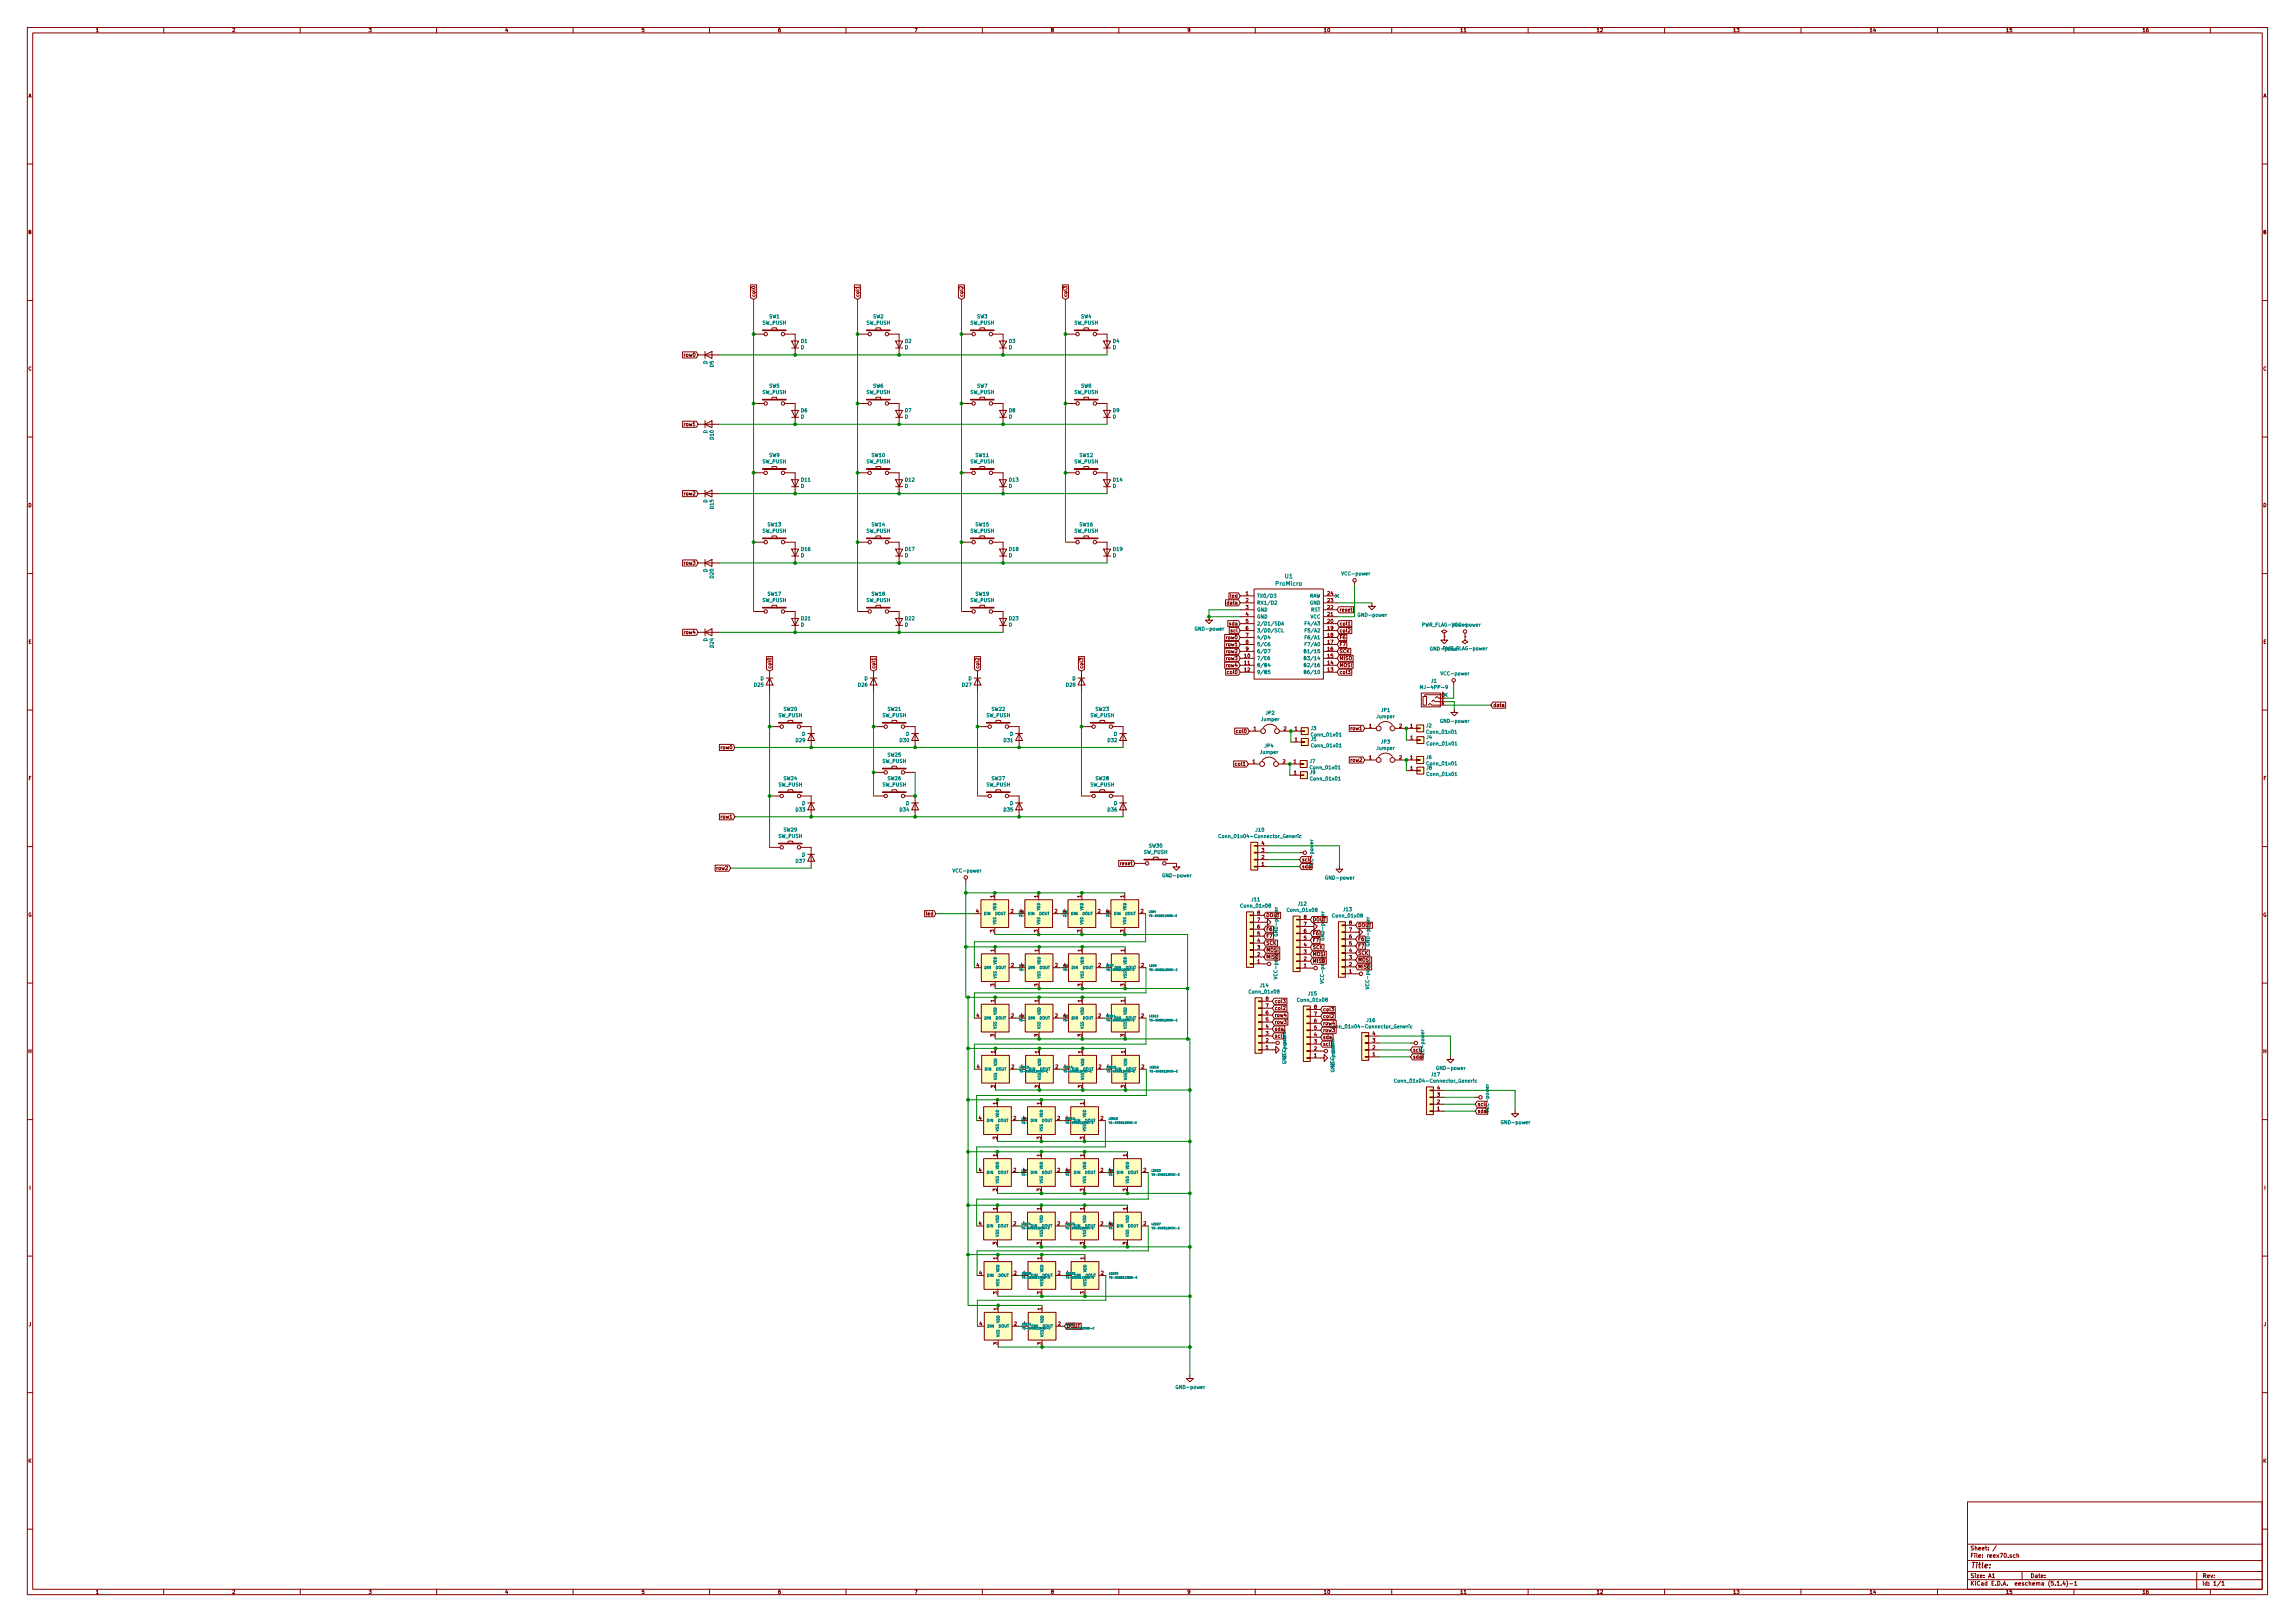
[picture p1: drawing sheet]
<svg xmlns="http://www.w3.org/2000/svg" width="841mm" height="594mm" viewBox="0 0 841 594" stroke-linecap="round" stroke-linejoin="round" font-family="sans-serif">
<defs><g id="words">
<text font-size="2.8" fill="#840000" x="722" y="574.4">Title:</text>
<g font-size="2.1" fill="#008484">
<text x="467.7" y="214.5">ProMicro</text>
<text x="470.9" y="211.8">U1</text>
</g>
<g font-size="2.1" fill="#840000">
<text x="722" y="567.8">Sheet: /</text>
<text x="722" y="570.5">File: reex70.sch</text>
<text x="722" y="580.7">KiCad E.D.A. eeschema (5.1.4)-1</text>
<text x="722" y="577.9">Size: A1</text>
<text x="744" y="577.9">Date:</text>
<text x="807" y="577.9">Rev:</text>
<text x="807" y="580.7">Id: 1/1</text>
</g>
<g font-size="1.8" fill="#840000">
<text x="35" y="11.7">1</text>
<text x="85" y="11.7">2</text>
<text x="135" y="11.7">3</text>
<text x="185" y="11.7">4</text>
<text x="235" y="11.7">5</text>
<text x="285" y="11.7">6</text>
<text x="335" y="11.7">7</text>
<text x="385" y="11.7">8</text>
<text x="435" y="11.7">9</text>
<text x="485" y="11.7">10</text>
<text x="535" y="11.7">11</text>
<text x="585" y="11.7">12</text>
<text x="635" y="11.7">13</text>
<text x="685" y="11.7">14</text>
<text x="735" y="11.7">15</text>
<text x="785" y="11.7">16</text>
<text x="10.4" y="35.7">A</text>
<text x="829.4" y="35.7">A</text>
<text x="10.4" y="85.7">B</text>
<text x="829.4" y="85.7">B</text>
<text x="276.8" y="108.9" transform="rotate(-90 276.8 108.9)">col0</text>
<text x="314.9" y="108.9" transform="rotate(-90 314.9 108.9)">col1</text>
<text x="353" y="108.9" transform="rotate(-90 353 108.9)">col2</text>
<text x="391.1" y="108.9" transform="rotate(-90 391.1 108.9)">col3</text>
<text x="250.9" y="130.6">row0</text>
<text x="10.4" y="135.7">C</text>
<text x="829.4" y="135.7">C</text>
<text x="250.9" y="156">row1</text>
<text x="10.4" y="185.7">D</text>
<text x="250.9" y="181.4">row2</text>
<text x="829.4" y="185.7">D</text>
<text x="250.9" y="206.8">row3</text>
<text x="450.1" y="221.4">data</text>
<text x="451.1" y="218.9">led</text>
<text x="456.5" y="218">1</text>
<text x="456.5" y="220.5">2</text>
<text x="486.5" y="220.5">23</text>
<text x="486.5" y="218">24</text>
<text x="456.5" y="223.1">3</text>
<text x="456.5" y="225.6">4</text>
<text x="486.5" y="225.6">21</text>
<text x="486.5" y="223.1">22</text>
<text x="490.8" y="224">reset</text>
<text x="250.9" y="232.2">row4</text>
<text x="450.6" y="229.1">sda</text>
<text x="451.2" y="231.6">scl</text>
<text x="456.5" y="228.2">5</text>
<text x="456.5" y="230.7">6</text>
<text x="456.5" y="233.2">7</text>
<text x="486.5" y="233.2">18</text>
<text x="486.5" y="230.7">19</text>
<text x="486.5" y="228.2">20</text>
<text x="490.8" y="229.1">col1</text>
<text x="490.8" y="231.6">col2</text>
<text x="10.4" y="235.7">E</text>
<text x="449.6" y="234.1">row0</text>
<text x="449.6" y="239.2">row2</text>
<text x="449.6" y="236.7">row1</text>
<text x="456.5" y="235.8">8</text>
<text x="456.5" y="238.3">9</text>
<text x="486.5" y="238.3">16</text>
<text x="486.5" y="235.8">17</text>
<text x="490.8" y="239.2">SCK</text>
<text x="490.8" y="236.7">F7</text>
<text x="490.8" y="234.1">F6</text>
<text x="829.4" y="235.7">E</text>
<text x="282.7" y="245" transform="rotate(-90 282.7 245)">col0</text>
<text x="320.8" y="245" transform="rotate(-90 320.8 245)">col1</text>
<text x="358.9" y="245" transform="rotate(-90 358.9 245)">col2</text>
<text x="397" y="245" transform="rotate(-90 397 245)">col3</text>
<text x="449.6" y="244.3">row4</text>
<text x="449.6" y="241.8">row3</text>
<text x="456.1" y="240.9">10</text>
<text x="456.1" y="243.4">11</text>
<text x="456.1" y="245.9">12</text>
<text x="486.5" y="245.9">13</text>
<text x="486.5" y="243.4">14</text>
<text x="486.5" y="240.9">15</text>
<text x="490.8" y="244.3">MOSI</text>
<text x="490.8" y="241.8">MISO</text>
<text x="450.2" y="246.8">col0</text>
<text x="490.8" y="246.8">col3</text>
<text x="547.2" y="258.9">data</text>
<text x="453.5" y="268.4">col0</text>
<text x="459.4" y="267.5">1</text>
<text x="470.5" y="267.5">2</text>
<text x="474.5" y="267.5">1</text>
<text x="495.2" y="267.4">row1</text>
<text x="501.7" y="266.5">1</text>
<text x="512.8" y="266.5">2</text>
<text x="516.8" y="266.5">1</text>
<text x="264.4" y="274.4">row0</text>
<text x="474.5" y="271.5">1</text>
<text x="516.9" y="270.8">1</text>
<text x="453.1" y="280.5">col1</text>
<text x="459" y="279.6">1</text>
<text x="470.1" y="279.6">2</text>
<text x="474.1" y="279.6">1</text>
<text x="495.2" y="279">row2</text>
<text x="501.7" y="278.1">1</text>
<text x="512.8" y="278.1">2</text>
<text x="516.8" y="278.1">1</text>
<text x="516.8" y="282">1</text>
<text x="10.5" y="285.7">F</text>
<text x="474.2" y="283.7">1</text>
<text x="829.5" y="285.7">F</text>
<text x="264.4" y="299.8">row1</text>
<text x="462.3" y="309.5">4</text>
<text x="410.9" y="316.9">reset</text>
<text x="462.3" y="317.1">1</text>
<text x="462.3" y="314.6">2</text>
<text x="462.3" y="312.1">3</text>
<text x="477.1" y="315.5">scl</text>
<text x="481.2" y="317.5" transform="rotate(-90 481.2 317.5)">VCC-power</text>
<text x="262.8" y="318.6">row2</text>
<text x="477.1" y="318">sda</text>
<text x="364.3" y="328.8" transform="rotate(-90 364.3 328.8)">1</text>
<text x="380.4" y="328.8" transform="rotate(-90 380.4 328.8)">1</text>
<text x="396.2" y="328.8" transform="rotate(-90 396.2 328.8)">1</text>
<text x="411.9" y="328.8" transform="rotate(-90 411.9 328.8)">1</text>
<text x="10.3" y="335.7">G</text>
<text x="339.6" y="335.3">led</text>
<text x="357.7" y="334.4">4</text>
<text x="370.4" y="334.4">2</text>
<text x="373.8" y="334.4">4</text>
<text x="386.5" y="334.4">2</text>
<text x="389.6" y="334.4">4</text>
<text x="402.3" y="334.4">2</text>
<text x="405.4" y="334.4">4</text>
<text x="418.1" y="334.4">2</text>
<text x="460.8" y="335">8</text>
<text x="464" y="335.9">DOUT</text>
<text x="829.3" y="335.7">G</text>
<text x="364.3" y="341.5" transform="rotate(-90 364.3 341.5)">3</text>
<text x="380.4" y="341.5" transform="rotate(-90 380.4 341.5)">3</text>
<text x="396.2" y="341.5" transform="rotate(-90 396.2 341.5)">3</text>
<text x="411.9" y="341.5" transform="rotate(-90 411.9 341.5)">3</text>
<text x="460.8" y="340.1">6</text>
<text x="460.8" y="337.5">7</text>
<text x="464" y="341">F6</text>
<text x="477.8" y="341.6">6</text>
<text x="477.8" y="339.1">7</text>
<text x="477.8" y="336.5">8</text>
<text x="481" y="337.4">DOUT</text>
<text x="494.4" y="341.2">7</text>
<text x="494.4" y="338.6">8</text>
<text x="497.6" y="339.5">DOUT</text>
<text x="460.8" y="347.7">3</text>
<text x="460.8" y="345.2">4</text>
<text x="460.8" y="342.6">5</text>
<text x="464" y="343.5">F7</text>
<text x="464" y="346">SCK</text>
<text x="477.8" y="346.7">4</text>
<text x="477.8" y="344.2">5</text>
<text x="481" y="342.5">F6</text>
<text x="481" y="345.1">F7</text>
<text x="481" y="347.6">SCK</text>
<text x="494.4" y="346.2">5</text>
<text x="494.4" y="343.7">6</text>
<text x="497.6" y="344.6">F6</text>
<text x="497.6" y="347.1">F7</text>
<text x="364.4" y="348.6" transform="rotate(-90 364.4 348.6)">1</text>
<text x="380.5" y="348.6" transform="rotate(-90 380.5 348.6)">1</text>
<text x="396.4" y="348.6" transform="rotate(-90 396.4 348.6)">1</text>
<text x="412.1" y="348.6" transform="rotate(-90 412.1 348.6)">1</text>
<text x="460.8" y="352.8">1</text>
<text x="460.8" y="350.2">2</text>
<text x="464" y="351.1">MISO</text>
<text x="464" y="348.6">MOSI</text>
<text x="477.8" y="351.8">2</text>
<text x="477.8" y="349.2">3</text>
<text x="481" y="352.7">MISO</text>
<text x="481" y="350.1">MOSI</text>
<text x="494.4" y="353.9">2</text>
<text x="494.4" y="351.3">3</text>
<text x="494.4" y="348.8">4</text>
<text x="497.6" y="349.7">SCK</text>
<text x="497.6" y="352.2">MOSI</text>
<text x="357.9" y="354.2">4</text>
<text x="370.6" y="354.2">2</text>
<text x="374" y="354.2">4</text>
<text x="386.7" y="354.2">2</text>
<text x="389.8" y="354.2">4</text>
<text x="402.5" y="354.2">2</text>
<text x="418.2" y="354.2">2</text>
<text x="477.8" y="354.3">1</text>
<text x="494.4" y="356.4">1</text>
<text x="497.6" y="354.8">MISO</text>
<text x="364.4" y="361.3" transform="rotate(-90 364.4 361.3)">3</text>
<text x="380.5" y="361.3" transform="rotate(-90 380.5 361.3)">3</text>
<text x="396.4" y="361.3" transform="rotate(-90 396.4 361.3)">3</text>
<text x="412.1" y="361.3" transform="rotate(-90 412.1 361.3)">3</text>
<text x="364.4" y="367" transform="rotate(-90 364.4 367)">1</text>
<text x="380.5" y="367" transform="rotate(-90 380.5 367)">1</text>
<text x="396.4" y="367" transform="rotate(-90 396.4 367)">1</text>
<text x="412.1" y="367" transform="rotate(-90 412.1 367)">1</text>
<text x="463.9" y="371.5">6</text>
<text x="463.9" y="369">7</text>
<text x="463.9" y="366.5">8</text>
<text x="467.1" y="367.4">col3</text>
<text x="467.1" y="369.9">col2</text>
<text x="481.6" y="369.5">8</text>
<text x="484.8" y="370.4">col3</text>
<text x="357.9" y="372.6">4</text>
<text x="370.6" y="372.6">2</text>
<text x="374" y="372.6">4</text>
<text x="386.7" y="372.6">2</text>
<text x="389.8" y="372.6">4</text>
<text x="402.5" y="372.6">2</text>
<text x="418.2" y="372.6">2</text>
<text x="463.9" y="376.6">4</text>
<text x="463.9" y="374.1">5</text>
<text x="467.1" y="377.5">sda</text>
<text x="467.1" y="375">row3</text>
<text x="467.1" y="372.4">row4</text>
<text x="481.6" y="377.1">5</text>
<text x="481.6" y="374.5">6</text>
<text x="481.6" y="372">7</text>
<text x="484.8" y="372.9">col2</text>
<text x="484.8" y="378">row3</text>
<text x="484.8" y="375.4">row4</text>
<text x="364.4" y="379.7" transform="rotate(-90 364.4 379.7)">3</text>
<text x="380.5" y="379.7" transform="rotate(-90 380.5 379.7)">3</text>
<text x="396.4" y="379.7" transform="rotate(-90 396.4 379.7)">3</text>
<text x="412.1" y="379.7" transform="rotate(-90 412.1 379.7)">3</text>
<text x="463.9" y="381.7">2</text>
<text x="463.9" y="379.2">3</text>
<text x="467.1" y="380.1">scl</text>
<text x="481.6" y="382.2">3</text>
<text x="481.6" y="379.6">4</text>
<text x="484.8" y="383.1">scl</text>
<text x="484.8" y="380.5">sda</text>
<text x="503" y="381.8">3</text>
<text x="503" y="379.2">4</text>
<text x="10.4" y="385.7">H</text>
<text x="364.6" y="385.7" transform="rotate(-90 364.6 385.7)">1</text>
<text x="380.7" y="385.7" transform="rotate(-90 380.7 385.7)">1</text>
<text x="396.5" y="385.7" transform="rotate(-90 396.5 385.7)">1</text>
<text x="412.2" y="385.7" transform="rotate(-90 412.2 385.7)">1</text>
<text x="463.9" y="384.2">1</text>
<text x="471.2" y="387.1" transform="rotate(-90 471.2 387.1)">VCC-power</text>
<text x="481.6" y="387.2">1</text>
<text x="481.6" y="384.7">2</text>
<text x="503" y="386.8">1</text>
<text x="503" y="384.3">2</text>
<text x="517.7" y="385.2">scl</text>
<text x="517.7" y="387.7">sda</text>
<text x="521.9" y="387.2" transform="rotate(-90 521.9 387.2)">VCC-power</text>
<text x="829.4" y="385.7">H</text>
<text x="358" y="391.4">4</text>
<text x="370.7" y="391.4">2</text>
<text x="386.8" y="391.4">2</text>
<text x="402.6" y="391.4">2</text>
<text x="418.3" y="391.4">2</text>
<text x="488.9" y="390.1" transform="rotate(-90 488.9 390.1)">VCC-power</text>
<text x="364.6" y="398.4" transform="rotate(-90 364.6 398.4)">3</text>
<text x="380.7" y="398.4" transform="rotate(-90 380.7 398.4)">3</text>
<text x="396.5" y="398.4" transform="rotate(-90 396.5 398.4)">3</text>
<text x="412.2" y="398.4" transform="rotate(-90 412.2 398.4)">3</text>
<text x="526.7" y="401.6">3</text>
<text x="526.7" y="399.1">4</text>
<text x="365.3" y="404.6" transform="rotate(-90 365.3 404.6)">1</text>
<text x="381.4" y="404.6" transform="rotate(-90 381.4 404.6)">1</text>
<text x="397.2" y="404.6" transform="rotate(-90 397.2 404.6)">1</text>
<text x="526.7" y="406.7">1</text>
<text x="526.7" y="404.2">2</text>
<text x="541.4" y="405.1">scl</text>
<text x="541.4" y="407.6">sda</text>
<text x="545.6" y="407.1" transform="rotate(-90 545.6 407.1)">VCC-power</text>
<text x="358.7" y="410.2">4</text>
<text x="371.4" y="410.2">2</text>
<text x="374.8" y="410.2">4</text>
<text x="387.5" y="410.2">2</text>
<text x="403.3" y="410.2">2</text>
<text x="365.3" y="417.3" transform="rotate(-90 365.3 417.3)">3</text>
<text x="381.4" y="417.3" transform="rotate(-90 381.4 417.3)">3</text>
<text x="397.2" y="417.3" transform="rotate(-90 397.2 417.3)">3</text>
<text x="365.3" y="423.6" transform="rotate(-90 365.3 423.6)">1</text>
<text x="381.4" y="423.6" transform="rotate(-90 381.4 423.6)">1</text>
<text x="397.2" y="423.6" transform="rotate(-90 397.2 423.6)">1</text>
<text x="412.9" y="423.6" transform="rotate(-90 412.9 423.6)">1</text>
<text x="358.7" y="429.2">4</text>
<text x="371.4" y="429.2">2</text>
<text x="374.8" y="429.2">4</text>
<text x="387.5" y="429.2">2</text>
<text x="390.6" y="429.2">4</text>
<text x="403.3" y="429.2">2</text>
<text x="406.3" y="429.2">4</text>
<text x="419" y="429.2">2</text>
<text x="10.7" y="435.7">I</text>
<text x="365.3" y="436.3" transform="rotate(-90 365.3 436.3)">3</text>
<text x="381.4" y="436.3" transform="rotate(-90 381.4 436.3)">3</text>
<text x="397.2" y="436.3" transform="rotate(-90 397.2 436.3)">3</text>
<text x="412.9" y="436.3" transform="rotate(-90 412.9 436.3)">3</text>
<text x="829.7" y="435.7">I</text>
<text x="365.3" y="443.2" transform="rotate(-90 365.3 443.2)">1</text>
<text x="381.4" y="443.2" transform="rotate(-90 381.4 443.2)">1</text>
<text x="397.2" y="443.2" transform="rotate(-90 397.2 443.2)">1</text>
<text x="412.9" y="443.2" transform="rotate(-90 412.9 443.2)">1</text>
<text x="358.7" y="448.8">4</text>
<text x="371.4" y="448.8">2</text>
<text x="387.5" y="448.8">2</text>
<text x="403.3" y="448.8">2</text>
<text x="406.3" y="448.8">4</text>
<text x="419" y="448.8">2</text>
<text x="365.3" y="455.9" transform="rotate(-90 365.3 455.9)">3</text>
<text x="381.4" y="455.9" transform="rotate(-90 381.4 455.9)">3</text>
<text x="397.2" y="455.9" transform="rotate(-90 397.2 455.9)">3</text>
<text x="412.9" y="455.9" transform="rotate(-90 412.9 455.9)">3</text>
<text x="365.4" y="461.3" transform="rotate(-90 365.4 461.3)">1</text>
<text x="381.5" y="461.3" transform="rotate(-90 381.5 461.3)">1</text>
<text x="397.4" y="461.3" transform="rotate(-90 397.4 461.3)">1</text>
<text x="358.9" y="466.9">4</text>
<text x="371.6" y="466.9">2</text>
<text x="387.7" y="466.9">2</text>
<text x="403.5" y="466.9">2</text>
<text x="365.4" y="474" transform="rotate(-90 365.4 474)">3</text>
<text x="381.5" y="474" transform="rotate(-90 381.5 474)">3</text>
<text x="397.4" y="474" transform="rotate(-90 397.4 474)">3</text>
<text x="365.5" y="479.9" transform="rotate(-90 365.5 479.9)">1</text>
<text x="381.6" y="479.9" transform="rotate(-90 381.6 479.9)">1</text>
<text x="10.5" y="485.7">J</text>
<text x="359" y="485.5">4</text>
<text x="371.7" y="485.5">2</text>
<text x="387.8" y="485.5">2</text>
<text x="829.5" y="485.7">J</text>
<text x="390.9" y="486.4">DOUT</text>
<text x="365.5" y="492.6" transform="rotate(-90 365.5 492.6)">3</text>
<text x="381.6" y="492.6" transform="rotate(-90 381.6 492.6)">3</text>
<text x="10.4" y="535.7">K</text>
<text x="829.4" y="535.7">K</text>
<text x="35" y="583.7">1</text>
<text x="85" y="583.7">2</text>
<text x="135" y="583.7">3</text>
<text x="185" y="583.7">4</text>
<text x="235" y="583.7">5</text>
<text x="285" y="583.7">6</text>
<text x="335" y="583.7">7</text>
<text x="385" y="583.7">8</text>
<text x="435" y="583.7">9</text>
<text x="485" y="583.7">10</text>
<text x="535" y="583.7">11</text>
<text x="585" y="583.7">12</text>
<text x="635" y="583.7">13</text>
<text x="685" y="583.7">14</text>
<text x="735" y="583.7">15</text>
<text x="785" y="583.7">16</text>
</g>
<g font-size="1.8" fill="#008484">
<text x="279.4" y="118.9">SW_PUSH</text>
<text x="281.9" y="116.6">SW1</text>
<text x="317.5" y="118.9">SW_PUSH</text>
<text x="320" y="116.6">SW2</text>
<text x="355.6" y="118.9">SW_PUSH</text>
<text x="358.1" y="116.6">SW3</text>
<text x="393.7" y="118.9">SW_PUSH</text>
<text x="396.2" y="116.6">SW4</text>
<text x="293.6" y="125.6">D1</text>
<text x="331.7" y="125.6">D2</text>
<text x="369.8" y="125.6">D3</text>
<text x="407.9" y="125.6">D4</text>
<text x="293.5" y="127.9">D</text>
<text x="331.6" y="127.9">D</text>
<text x="369.7" y="127.9">D</text>
<text x="407.8" y="127.9">D</text>
<text x="259.2" y="133.3" transform="rotate(-90 259.2 133.3)">D</text>
<text x="261.5" y="134.4" transform="rotate(-90 261.5 134.4)">D5</text>
<text x="281.9" y="142">SW5</text>
<text x="320" y="142">SW6</text>
<text x="358.1" y="142">SW7</text>
<text x="396.2" y="142">SW8</text>
<text x="279.4" y="144.3">SW_PUSH</text>
<text x="317.5" y="144.3">SW_PUSH</text>
<text x="355.6" y="144.3">SW_PUSH</text>
<text x="393.7" y="144.3">SW_PUSH</text>
<text x="293.5" y="153.3">D</text>
<text x="293.6" y="151">D6</text>
<text x="331.6" y="153.3">D</text>
<text x="331.7" y="151">D7</text>
<text x="369.7" y="153.3">D</text>
<text x="369.8" y="151">D8</text>
<text x="407.8" y="153.3">D</text>
<text x="407.9" y="151">D9</text>
<text x="259.2" y="158.7" transform="rotate(-90 259.2 158.7)">D</text>
<text x="261.5" y="160.9" transform="rotate(-90 261.5 160.9)">D10</text>
<text x="281.9" y="167.4">SW9</text>
<text x="319.5" y="167.4">SW10</text>
<text x="357.6" y="167.4">SW11</text>
<text x="395.7" y="167.4">SW12</text>
<text x="279.4" y="169.7">SW_PUSH</text>
<text x="317.5" y="169.7">SW_PUSH</text>
<text x="355.6" y="169.7">SW_PUSH</text>
<text x="393.7" y="169.7">SW_PUSH</text>
<text x="293.5" y="178.7">D</text>
<text x="293.7" y="176.4">D11</text>
<text x="331.6" y="178.7">D</text>
<text x="331.8" y="176.4">D12</text>
<text x="369.7" y="178.7">D</text>
<text x="369.9" y="176.4">D13</text>
<text x="407.8" y="178.7">D</text>
<text x="408" y="176.4">D14</text>
<text x="259.2" y="184.1" transform="rotate(-90 259.2 184.1)">D</text>
<text x="261.5" y="186.3" transform="rotate(-90 261.5 186.3)">D15</text>
<text x="279.4" y="195.1">SW_PUSH</text>
<text x="281.4" y="192.8">SW13</text>
<text x="317.5" y="195.1">SW_PUSH</text>
<text x="319.5" y="192.8">SW14</text>
<text x="355.6" y="195.1">SW_PUSH</text>
<text x="357.6" y="192.8">SW15</text>
<text x="393.7" y="195.1">SW_PUSH</text>
<text x="395.7" y="192.8">SW16</text>
<text x="293.7" y="201.8">D16</text>
<text x="331.8" y="201.8">D17</text>
<text x="369.9" y="201.8">D18</text>
<text x="408" y="201.8">D19</text>
<text x="259.2" y="209.5" transform="rotate(-90 259.2 209.5)">D</text>
<text x="293.5" y="204.1">D</text>
<text x="331.6" y="204.1">D</text>
<text x="369.7" y="204.1">D</text>
<text x="407.8" y="204.1">D</text>
<text x="261.5" y="211.7" transform="rotate(-90 261.5 211.7)">D20</text>
<text x="492.1" y="210.7">VCC-power</text>
<text x="279.4" y="220.5">SW_PUSH</text>
<text x="281.4" y="218.2">SW17</text>
<text x="317.5" y="220.5">SW_PUSH</text>
<text x="319.5" y="218.2">SW18</text>
<text x="355.6" y="220.5">SW_PUSH</text>
<text x="357.6" y="218.2">SW19</text>
<text x="460.6" y="218.9">TX0/D3</text>
<text x="460.6" y="221.4">RX1/D2</text>
<text x="479.7" y="218.9">RAW</text>
<text x="480" y="221.4">GND</text>
<text x="293.7" y="227.2">D21</text>
<text x="331.8" y="227.2">D22</text>
<text x="369.9" y="227.2">D23</text>
<text x="460.6" y="224">GND</text>
<text x="460.6" y="226.5">GND</text>
<text x="480.2" y="226.5">VCC</text>
<text x="480.4" y="224">RST</text>
<text x="498" y="225.9">GND-power</text>
<text x="293.5" y="229.5">D</text>
<text x="331.6" y="229.5">D</text>
<text x="369.7" y="229.5">D</text>
<text x="438.3" y="231">GND-power</text>
<text x="460.6" y="229.1">2/D1/SDA</text>
<text x="460.6" y="231.6">3/D0/SCL</text>
<text x="479.1" y="231.6">F5/A2</text>
<text x="479.1" y="229.1">F4/A3</text>
<text x="521.4" y="229.5">PWR_FLAG-power</text>
<text x="532.6" y="229.5">VCC-power</text>
<text x="259.2" y="234.9" transform="rotate(-90 259.2 234.9)">D</text>
<text x="261.5" y="237.1" transform="rotate(-90 261.5 237.1)">D24</text>
<text x="460.6" y="234.1">4/D4</text>
<text x="460.6" y="236.7">5/C6</text>
<text x="460.6" y="239.2">6/D7</text>
<text x="479.1" y="236.7">F7/A0</text>
<text x="479.1" y="234.1">F6/A1</text>
<text x="479.2" y="239.2">B1/15</text>
<text x="524.5" y="238.3">GND-power</text>
<text x="529" y="238.1">PWR_FLAG-power</text>
<text x="460.6" y="241.8">7/E6</text>
<text x="460.6" y="244.3">8/B4</text>
<text x="479.2" y="244.3">B2/16</text>
<text x="479.2" y="241.8">B3/14</text>
<text x="276.5" y="251.5">D25</text>
<text x="278.7" y="249.2">D</text>
<text x="314.6" y="251.5">D26</text>
<text x="316.8" y="249.2">D</text>
<text x="352.7" y="251.5">D27</text>
<text x="354.9" y="249.2">D</text>
<text x="390.8" y="251.5">D28</text>
<text x="393" y="249.2">D</text>
<text x="460.6" y="246.8">9/B5</text>
<text x="479.2" y="246.8">B6/10</text>
<text x="524.5" y="250">J1</text>
<text x="528.4" y="247.3">VCC-power</text>
<text x="521.5" y="252.3">MJ-4PP-9</text>
<text x="285.3" y="262.7">SW_PUSH</text>
<text x="287.2" y="260.3">SW20</text>
<text x="323.4" y="262.7">SW_PUSH</text>
<text x="325.3" y="260.3">SW21</text>
<text x="361.5" y="262.7">SW_PUSH</text>
<text x="363.4" y="260.3">SW22</text>
<text x="399.6" y="262.7">SW_PUSH</text>
<text x="401.5" y="260.3">SW23</text>
<text x="463.9" y="261.8">JP2</text>
<text x="504.5" y="263.1">Jumper</text>
<text x="506.2" y="260.8">JP1</text>
<text x="293.9" y="269.5">D</text>
<text x="332" y="269.5">D</text>
<text x="370.1" y="269.5">D</text>
<text x="408.2" y="269.5">D</text>
<text x="462.2" y="264.1">Jumper</text>
<text x="480.4" y="267.4">J3</text>
<text x="480.8" y="269.7">Conn_01x01</text>
<text x="522.7" y="266.4">J2</text>
<text x="523.1" y="268.7">Conn_01x01</text>
<text x="528.2" y="264.7">GND-power</text>
<text x="291.7" y="271.8">D29</text>
<text x="329.8" y="271.8">D30</text>
<text x="367.9" y="271.8">D31</text>
<text x="406" y="271.8">D32</text>
<text x="463.5" y="273.8">JP4</text>
<text x="480.4" y="271.4">J5</text>
<text x="480.8" y="273.7">Conn_01x01</text>
<text x="504.5" y="274.6">Jumper</text>
<text x="506.2" y="272.3">JP3</text>
<text x="522.8" y="270.7">J4</text>
<text x="523.2" y="273">Conn_01x01</text>
<text x="323.4" y="279.4">SW_PUSH</text>
<text x="325.3" y="277.1">SW25</text>
<text x="461.8" y="276.1">Jumper</text>
<text x="480" y="279.4">J7</text>
<text x="480.4" y="281.8">Conn_01x01</text>
<text x="522.7" y="278">J6</text>
<text x="522.7" y="281.9">J8</text>
<text x="523.1" y="280.3">Conn_01x01</text>
<text x="287.2" y="285.7">SW24</text>
<text x="325.3" y="285.7">SW26</text>
<text x="363.4" y="285.7">SW27</text>
<text x="401.5" y="285.7">SW28</text>
<text x="480.1" y="283.5">J9</text>
<text x="480.5" y="285.8">Conn_01x01</text>
<text x="523.2" y="284.2">Conn_01x01</text>
<text x="285.3" y="288.1">SW_PUSH</text>
<text x="323.4" y="288.1">SW_PUSH</text>
<text x="361.5" y="288.1">SW_PUSH</text>
<text x="399.6" y="288.1">SW_PUSH</text>
<text x="291.7" y="297.2">D33</text>
<text x="293.9" y="294.9">D</text>
<text x="329.8" y="297.2">D34</text>
<text x="332" y="294.9">D</text>
<text x="367.9" y="297.2">D35</text>
<text x="370.1" y="294.9">D</text>
<text x="406" y="297.2">D36</text>
<text x="408.2" y="294.9">D</text>
<text x="287.2" y="304.6">SW29</text>
<text x="460.2" y="304.6">J10</text>
<text x="285.3" y="306.9">SW_PUSH</text>
<text x="421.1" y="310.4">SW30</text>
<text x="448" y="306.9">Conn_01x04-Connector_Generic</text>
<text x="291.7" y="316">D37</text>
<text x="293.9" y="313.7">D</text>
<text x="419.2" y="312.7">SW_PUSH</text>
<text x="349.6" y="319.6">VCC-power</text>
<text x="426.4" y="321.3">GND-power</text>
<text x="486.1" y="322.1">GND-power</text>
<text x="454.9" y="332.4">Conn_01x08</text>
<text x="458.7" y="330.1">J11</text>
<text x="472" y="334">Conn_01x08</text>
<text x="475.7" y="331.6">J12</text>
<text x="492.3" y="333.7">J13</text>
<text x="488.6" y="336">Conn_01x08</text>
<text x="468.2" y="342.5" transform="rotate(-90 468.2 342.5)">GND-power</text>
<text x="485.3" y="344" transform="rotate(-90 485.3 344)">GND-power</text>
<text x="501.9" y="346.1" transform="rotate(-90 501.9 346.1)">GND-power</text>
<text x="405.5" y="354.2">4</text>
<text x="468.1" y="358.2" transform="rotate(-90 468.1 358.2)">VCC-power</text>
<text x="485.2" y="359.8" transform="rotate(-90 485.2 359.8)">VCC-power</text>
<text x="458" y="363.9">Conn_01x08</text>
<text x="461.8" y="361.6">J14</text>
<text x="479.5" y="364.6">J15</text>
<text x="501.8" y="361.8" transform="rotate(-90 501.8 361.8)">VCC-power</text>
<text x="475.7" y="366.9">Conn_01x08</text>
<text x="405.5" y="372.6">4</text>
<text x="488.7" y="376.6">Conn_01x04-Connector_Generic</text>
<text x="500.9" y="374.3">J16</text>
<text x="374.1" y="391.4">4</text>
<text x="389.9" y="391.4">4</text>
<text x="405.6" y="391.4">4</text>
<text x="524.6" y="394.2">J17</text>
<text x="526.8" y="391.8">GND-power</text>
<text x="512.4" y="396.5">Conn_01x04-Connector_Generic</text>
<text x="390.6" y="410.2">4</text>
<text x="550.5" y="411.7">GND-power</text>
<text x="374.8" y="448.8">4</text>
<text x="390.6" y="448.8">4</text>
<text x="375" y="466.9">4</text>
<text x="390.8" y="466.9">4</text>
<text x="375.1" y="485.5">4</text>
<text x="431.3" y="508.7">GND-power</text>
</g>
<g font-size="1.4" fill="#008484">
<text x="360.5" y="335.1">DIN</text>
<text x="364.7" y="335.1">DOUT</text>
<text x="365" y="333.5" transform="rotate(-90 365 333.5)">VDD</text>
<text x="376.6" y="335.1">DIN</text>
<text x="380.8" y="335.1">DOUT</text>
<text x="381.1" y="333.5" transform="rotate(-90 381.1 333.5)">VDD</text>
<text x="392.4" y="335.1">DIN</text>
<text x="396.6" y="335.1">DOUT</text>
<text x="397" y="333.5" transform="rotate(-90 397 333.5)">VDD</text>
<text x="408.1" y="335.1">DIN</text>
<text x="412.3" y="335.1">DOUT</text>
<text x="412.7" y="333.5" transform="rotate(-90 412.7 333.5)">VDD</text>
<text x="365" y="338.7" transform="rotate(-90 365 338.7)">VSS</text>
<text x="381.1" y="338.7" transform="rotate(-90 381.1 338.7)">VSS</text>
<text x="397" y="338.7" transform="rotate(-90 397 338.7)">VSS</text>
<text x="412.7" y="338.7" transform="rotate(-90 412.7 338.7)">VSS</text>
<text x="365.2" y="353.3" transform="rotate(-90 365.2 353.3)">VDD</text>
<text x="381.3" y="353.3" transform="rotate(-90 381.3 353.3)">VDD</text>
<text x="397.1" y="353.3" transform="rotate(-90 397.1 353.3)">VDD</text>
<text x="412.8" y="353.3" transform="rotate(-90 412.8 353.3)">VDD</text>
<text x="360.6" y="354.9">DIN</text>
<text x="364.8" y="354.9">DOUT</text>
<text x="365.2" y="358.5" transform="rotate(-90 365.2 358.5)">VSS</text>
<text x="376.7" y="354.9">DIN</text>
<text x="380.9" y="354.9">DOUT</text>
<text x="381.3" y="358.5" transform="rotate(-90 381.3 358.5)">VSS</text>
<text x="392.6" y="354.9">DIN</text>
<text x="396.8" y="354.9">DOUT</text>
<text x="397.1" y="358.5" transform="rotate(-90 397.1 358.5)">VSS</text>
<text x="408.3" y="354.9">DIN</text>
<text x="412.5" y="354.9">DOUT</text>
<text x="412.8" y="358.5" transform="rotate(-90 412.8 358.5)">VSS</text>
<text x="365.2" y="371.8" transform="rotate(-90 365.2 371.8)">VDD</text>
<text x="381.3" y="371.8" transform="rotate(-90 381.3 371.8)">VDD</text>
<text x="397.1" y="371.8" transform="rotate(-90 397.1 371.8)">VDD</text>
<text x="412.8" y="371.8" transform="rotate(-90 412.8 371.8)">VDD</text>
<text x="360.6" y="373.4">DIN</text>
<text x="364.8" y="373.4">DOUT</text>
<text x="365.2" y="377" transform="rotate(-90 365.2 377)">VSS</text>
<text x="376.7" y="373.4">DIN</text>
<text x="380.9" y="373.4">DOUT</text>
<text x="381.3" y="377" transform="rotate(-90 381.3 377)">VSS</text>
<text x="392.6" y="373.4">DIN</text>
<text x="396.8" y="373.4">DOUT</text>
<text x="397.1" y="377" transform="rotate(-90 397.1 377)">VSS</text>
<text x="408.3" y="373.4">DIN</text>
<text x="412.5" y="373.4">DOUT</text>
<text x="412.8" y="377" transform="rotate(-90 412.8 377)">VSS</text>
<text x="360.8" y="392.1">DIN</text>
<text x="365" y="392.1">DOUT</text>
<text x="365.3" y="395.7" transform="rotate(-90 365.3 395.7)">VSS</text>
<text x="365.3" y="390.5" transform="rotate(-90 365.3 390.5)">VDD</text>
<text x="376.9" y="392.1">DIN</text>
<text x="381.1" y="392.1">DOUT</text>
<text x="381.4" y="395.7" transform="rotate(-90 381.4 395.7)">VSS</text>
<text x="381.4" y="390.5" transform="rotate(-90 381.4 390.5)">VDD</text>
<text x="392.7" y="392.1">DIN</text>
<text x="396.9" y="392.1">DOUT</text>
<text x="397.2" y="395.7" transform="rotate(-90 397.2 395.7)">VSS</text>
<text x="397.2" y="390.5" transform="rotate(-90 397.2 390.5)">VDD</text>
<text x="408.4" y="392.1">DIN</text>
<text x="412.6" y="392.1">DOUT</text>
<text x="413" y="395.7" transform="rotate(-90 413 395.7)">VSS</text>
<text x="413" y="390.5" transform="rotate(-90 413 390.5)">VDD</text>
<text x="361.5" y="410.9">DIN</text>
<text x="365.7" y="410.9">DOUT</text>
<text x="366" y="409.3" transform="rotate(-90 366 409.3)">VDD</text>
<text x="377.6" y="410.9">DIN</text>
<text x="381.8" y="410.9">DOUT</text>
<text x="382.1" y="409.3" transform="rotate(-90 382.1 409.3)">VDD</text>
<text x="393.4" y="410.9">DIN</text>
<text x="397.6" y="410.9">DOUT</text>
<text x="397.9" y="409.3" transform="rotate(-90 397.9 409.3)">VDD</text>
<text x="366" y="414.5" transform="rotate(-90 366 414.5)">VSS</text>
<text x="382.1" y="414.5" transform="rotate(-90 382.1 414.5)">VSS</text>
<text x="397.9" y="414.5" transform="rotate(-90 397.9 414.5)">VSS</text>
<text x="361.5" y="429.9">DIN</text>
<text x="365.7" y="429.9">DOUT</text>
<text x="366" y="428.3" transform="rotate(-90 366 428.3)">VDD</text>
<text x="377.6" y="429.9">DIN</text>
<text x="381.8" y="429.9">DOUT</text>
<text x="382.1" y="428.3" transform="rotate(-90 382.1 428.3)">VDD</text>
<text x="393.4" y="429.9">DIN</text>
<text x="397.6" y="429.9">DOUT</text>
<text x="397.9" y="428.3" transform="rotate(-90 397.9 428.3)">VDD</text>
<text x="409.1" y="429.9">DIN</text>
<text x="413.3" y="429.9">DOUT</text>
<text x="413.7" y="428.3" transform="rotate(-90 413.7 428.3)">VDD</text>
<text x="366" y="433.5" transform="rotate(-90 366 433.5)">VSS</text>
<text x="382.1" y="433.5" transform="rotate(-90 382.1 433.5)">VSS</text>
<text x="397.9" y="433.5" transform="rotate(-90 397.9 433.5)">VSS</text>
<text x="413.7" y="433.5" transform="rotate(-90 413.7 433.5)">VSS</text>
<text x="361.5" y="449.5">DIN</text>
<text x="365.7" y="449.5">DOUT</text>
<text x="366" y="447.9" transform="rotate(-90 366 447.9)">VDD</text>
<text x="377.6" y="449.5">DIN</text>
<text x="381.8" y="449.5">DOUT</text>
<text x="382.1" y="447.9" transform="rotate(-90 382.1 447.9)">VDD</text>
<text x="393.4" y="449.5">DIN</text>
<text x="397.6" y="449.5">DOUT</text>
<text x="397.9" y="447.9" transform="rotate(-90 397.9 447.9)">VDD</text>
<text x="409.1" y="449.5">DIN</text>
<text x="413.3" y="449.5">DOUT</text>
<text x="413.7" y="447.9" transform="rotate(-90 413.7 447.9)">VDD</text>
<text x="366" y="453.1" transform="rotate(-90 366 453.1)">VSS</text>
<text x="382.1" y="453.1" transform="rotate(-90 382.1 453.1)">VSS</text>
<text x="397.9" y="453.1" transform="rotate(-90 397.9 453.1)">VSS</text>
<text x="413.7" y="453.1" transform="rotate(-90 413.7 453.1)">VSS</text>
<text x="361.6" y="467.6">DIN</text>
<text x="365.8" y="467.6">DOUT</text>
<text x="366.2" y="466" transform="rotate(-90 366.2 466)">VDD</text>
<text x="377.7" y="467.6">DIN</text>
<text x="381.9" y="467.6">DOUT</text>
<text x="382.3" y="466" transform="rotate(-90 382.3 466)">VDD</text>
<text x="393.5" y="467.6">DIN</text>
<text x="397.8" y="467.6">DOUT</text>
<text x="398.1" y="466" transform="rotate(-90 398.1 466)">VDD</text>
<text x="366.2" y="471.2" transform="rotate(-90 366.2 471.2)">VSS</text>
<text x="382.3" y="471.2" transform="rotate(-90 382.3 471.2)">VSS</text>
<text x="398.1" y="471.2" transform="rotate(-90 398.1 471.2)">VSS</text>
<text x="366.3" y="484.6" transform="rotate(-90 366.3 484.6)">VDD</text>
<text x="382.4" y="484.6" transform="rotate(-90 382.4 484.6)">VDD</text>
<text x="361.7" y="486.2">DIN</text>
<text x="365.9" y="486.2">DOUT</text>
<text x="366.3" y="489.8" transform="rotate(-90 366.3 489.8)">VSS</text>
<text x="377.8" y="486.2">DIN</text>
<text x="382" y="486.2">DOUT</text>
<text x="382.4" y="489.8" transform="rotate(-90 382.4 489.8)">VSS</text>
</g>
<g font-size="1" fill="#840000">
<text x="528.4" y="254.2">A</text>
<text x="528.4" y="256.8">C</text>
<text x="528.4" y="255.5">D</text>
<text x="528.4" y="258">B</text>
</g>
<g font-size="1" fill="#008484">
<text x="374.2" y="335.8">YS-SK6812MINI-E</text>
<text x="390.3" y="335.8">YS-SK6812MINI-E</text>
<text x="406.2" y="335.8">YS-SK6812MINI-E</text>
<text x="421" y="334.3">LED4</text>
<text x="421.9" y="335.8">YS-SK6812MINI-E</text>
<text x="374.4" y="355.6">YS-SK6812MINI-E</text>
<text x="390.5" y="355.6">YS-SK6812MINI-E</text>
<text x="406.3" y="355.6">YS-SK6812MINI-E</text>
<text x="421.2" y="354.1">LED8</text>
<text x="422" y="355.6">YS-SK6812MINI-E</text>
<text x="374.4" y="374">YS-SK6812MINI-E</text>
<text x="389.7" y="372.5">LED10</text>
<text x="390.5" y="374">YS-SK6812MINI-E</text>
<text x="405.5" y="372.5">LED11</text>
<text x="406.3" y="374">YS-SK6812MINI-E</text>
<text x="421.2" y="372.5">LED12</text>
<text x="422" y="374">YS-SK6812MINI-E</text>
<text x="373.7" y="391.3">LED13</text>
<text x="374.5" y="392.8">YS-SK6812MINI-E</text>
<text x="389.8" y="391.3">LED14</text>
<text x="390.6" y="392.8">YS-SK6812MINI-E</text>
<text x="405.6" y="391.3">LED15</text>
<text x="406.5" y="392.8">YS-SK6812MINI-E</text>
<text x="421.4" y="391.3">LED16</text>
<text x="422.2" y="392.8">YS-SK6812MINI-E</text>
<text x="374.4" y="410.1">LED17</text>
<text x="375.2" y="411.6">YS-SK6812MINI-E</text>
<text x="390.5" y="410.1">LED18</text>
<text x="391.3" y="411.6">YS-SK6812MINI-E</text>
<text x="406.3" y="410.1">LED19</text>
<text x="407.2" y="411.6">YS-SK6812MINI-E</text>
<text x="375.2" y="430.6">YS-SK6812MINI-E</text>
<text x="390.5" y="429.1">LED21</text>
<text x="391.3" y="430.6">YS-SK6812MINI-E</text>
<text x="406.3" y="429.1">LED22</text>
<text x="407.2" y="430.6">YS-SK6812MINI-E</text>
<text x="422.1" y="429.1">LED23</text>
<text x="422.9" y="430.6">YS-SK6812MINI-E</text>
<text x="390.5" y="448.7">LED25</text>
<text x="406.3" y="448.7">LED26</text>
<text x="422.1" y="448.7">LED27</text>
<text x="375.2" y="450.2">YS-SK6812MINI-E</text>
<text x="391.3" y="450.2">YS-SK6812MINI-E</text>
<text x="407.2" y="450.2">YS-SK6812MINI-E</text>
<text x="422.9" y="450.2">YS-SK6812MINI-E</text>
<text x="390.7" y="466.8">LED29</text>
<text x="406.5" y="466.8">LED30</text>
<text x="375.4" y="468.3">YS-SK6812MINI-E</text>
<text x="391.5" y="468.3">YS-SK6812MINI-E</text>
<text x="407.3" y="468.3">YS-SK6812MINI-E</text>
<text x="374.7" y="485.4">LED31</text>
<text x="390.8" y="485.4">LED32</text>
<text x="375.5" y="486.9">YS-SK6812MINI-E</text>
</g>
</g></defs>
<g fill="none" stroke="#840000" stroke-width=".37">
<path d="M10 10.1h821v574h-821zM12 12.1h817v570h-817zM60 10.1v2M110 10.1v2M160 10.1v2M210 10.1v2M260 10.1v2M310 10.1v2M360 10.1v2M410 10.1v2M460 10.1v2M510 10.1v2"/>
<path d="M536.5 11.7h.8M560 10.1v2M610 10.1v2M660 10.1v2M710 10.1v2M760 10.1v2M810 10.1v2M10 60.1h2M829 60.1h2M10 110.1h2M275 104.3h2.3v4.7l-1.2 .7-1.1-.7zM275.5 105.1h.1a.61 .61 0 0 1 .7-.2 .61 .61 0 0 1 .4 .6h-.1a.6 .6 0 0 1-.7 .2 .6 .6 0 0 1-.4-.6z"/>
<path d="M313.1 104.3h2.3v4.7l-1.2 .7-1.1-.7zM314.8 105.3h-1.3l.4 .4M314.8 104.9v.8M351.2 104.3h2.3v4.7l-1.2 .7-1.1-.7zM352.9 104.9v.8l-.9-.8-.4 .3 .2 .5M389.3 104.3h2.3v4.7l-1.2 .7-1.1-.7zM389.7 105.7v-.8l.5 .5 .1-.4 .5-.1 .2 .3-.1 .5M829 110.1h2M250.1 128.9h5.1l.6 1.1-.6 1.1h-5.1zM255.8 130h7.6M258.4 130l2.5-1.3v2.6zM258.4 128.7v2.6"/>
<path d="M276.1 122.4h3.9M279.5 120.9h8.6v.2h-8.6zM282.8 120.9l.2-.8h1.5l.3 .8M287.6 122.4h3.8v7.6M290.1 124.9h2.6l-1.3 2.6zM290.1 127.5h2.6M314.2 122.4h3.9M317.6 120.9h8.6v.2h-8.6zM320.9 120.9l.2-.8h1.5l.3 .8M325.7 122.4h3.8v7.6M328.2 124.9h2.6l-1.3 2.6zM328.2 127.5h2.6"/>
<path d="M352.3 122.4h3.9M355.7 120.9h8.6v.2h-8.6zM359 120.9l.2-.8h1.5l.3 .8M363.8 122.4h3.8v7.6M366.3 124.9h2.6l-1.3 2.6zM366.3 127.5h2.6M390.4 122.4h3.9M393.8 120.9h8.6v.2h-8.6zM397.1 120.9l.2-.8h1.5l.3 .8M401.9 122.4h3.8v7.6M404.4 124.9h2.6l-1.3 2.6zM404.4 127.5h2.6"/>
<path d="M250.1 154.3h5.1l.6 1.1-.6 1.1h-5.1zM255.8 155.4h7.6M258.4 155.4l2.5-1.3v2.6zM258.4 154.1v2.6M276.1 147.8h3.9M279.5 146.3h8.6v.2h-8.6zM282.8 146.3l.2-.8h1.5l.3 .8M287.6 147.8h3.8v7.6M290.1 150.3h2.6l-1.3 2.6zM290.1 152.9h2.6M314.2 147.8h3.9M317.6 146.3h8.6v.2h-8.6z"/>
<path d="M320.9 146.3l.2-.8h1.5l.3 .8M325.7 147.8h3.8v7.6M328.2 150.3h2.6l-1.3 2.6zM328.2 152.9h2.6M352.3 147.8h3.9M355.7 146.3h8.6v.2h-8.6zM359 146.3l.2-.8h1.5l.3 .8M363.8 147.8h3.8v7.6M366.3 150.3h2.6l-1.3 2.6zM366.3 152.9h2.6M390.4 147.8h3.9M393.8 146.3h8.6v.2h-8.6z"/>
<path d="M397.1 146.3l.2-.8h1.5l.3 .8M401.9 147.8h3.8v7.6M404.4 150.3h2.6l-1.3 2.6zM404.4 152.9h2.6M10 160.1h2M250.1 179.7h5.1l.6 1.1-.6 1.1h-5.1zM258.4 179.5v2.6M276.1 173.2h3.9M279.5 171.7h8.6v.2h-8.6zM282.8 171.7l.2-.8h1.5l.3 .8M287.6 173.2h3.8v7.6M290.1 175.7h2.6l-1.3 2.6z"/>
<path d="M290.1 178.3h2.6M314.2 173.2h3.9M317.6 171.7h8.6v.2h-8.6zM320.9 171.7l.2-.8h1.5l.3 .8M325.7 173.2h3.8v7.6M328.2 175.7h2.6l-1.3 2.6zM328.2 178.3h2.6M352.3 173.2h3.9M355.7 171.7h8.6v.2h-8.6zM359 171.7l.2-.8h1.5l.3 .8M363.8 173.2h3.8v7.6M366.3 175.7h2.6l-1.3 2.6z"/>
<path d="M366.3 178.3h2.6M390.4 173.2h3.9M393.8 171.7h8.6v.2h-8.6zM397.1 171.7l.2-.8h1.5l.3 .8M401.9 173.2h3.8v7.6M404.4 175.7h2.6l-1.3 2.6zM404.4 178.3h2.6M829 160.1h2M255.8 180.8h7.6M258.4 180.8l2.5-1.3v2.6zM276.1 198.6h3.9M279.5 197.1h8.6v.2h-8.6z"/>
<path d="M282.8 197.1l.2-.8h1.5l.3 .8M287.6 198.6h3.8v7.6M314.2 198.6h3.9M317.6 197.1h8.6v.2h-8.6zM320.9 197.1l.2-.8h1.5l.3 .8M325.7 198.6h3.8v7.6M352.3 198.6h3.9M355.7 197.1h8.6v.2h-8.6zM359 197.1l.2-.8h1.5l.3 .8M363.8 198.6h3.8v7.6M390.4 198.6h3.9M393.8 197.1h8.6v.2h-8.6z"/>
<path d="M397.1 197.1l.2-.8h1.5l.3 .8M401.9 198.6h3.8v7.6M10 210.1h2M250.1 205.1h5.1l.6 1.1-.6 1.1h-5.1zM255.8 206.2h7.6M258.4 206.2l2.5-1.3v2.6zM258.4 204.9v2.6M290.1 201.1h2.6l-1.3 2.6zM290.1 203.7h2.6M328.2 201.1h2.6l-1.3 2.6zM328.2 203.7h2.6M366.3 201.1h2.6l-1.3 2.6z"/>
<path d="M366.3 203.7h2.6M404.4 201.1h2.6l-1.3 2.6zM404.4 203.7h2.6M449.1 219.7h4.7l.7 1.1-.7 1.1h-4.7zM450.4 217.1h3.4l.7 1.2-.7 1.1h-3.4zM454.5 218.3h5.1M459.6 215.7h25.4v33h-25.4zM485 218.3h5M496.4 213.2v1.2M829 210.1h2M250.1 230.5h5.1l.6 1.1-.6 1.1h-5.1zM255.8 231.6h7.6"/>
<path d="M258.4 231.6l2.5-1.3v2.6zM258.4 230.3v2.6M276.1 224h3.9M279.5 222.5h8.6v.2h-8.6zM282.8 222.5l.2-.8h1.5l.3 .8M287.6 224h3.8v7.6M290.1 226.5h2.6l-1.3 2.6zM290.1 229.1h2.6M314.2 224h3.9M317.6 222.5h8.6v.2h-8.6zM320.9 222.5l.2-.8h1.5l.3 .8M325.7 224h3.8v7.6"/>
<path d="M328.2 226.5h2.6l-1.3 2.6zM328.2 229.1h2.6M352.3 224h3.9M355.7 222.5h8.6v.2h-8.6zM359 222.5l.2-.8h1.5l.3 .8M363.8 224h3.8v7.6M366.3 226.5h2.6l-1.3 2.6zM366.3 229.1h2.6M443.1 225.9v1.2h1.2l-1.2 1.3-1.3-1.3h1.3M448.8 232.4h5l.7 1.1-.7 1.1h-5zM448.8 237.5h5l.7 1.1-.7 1.1h-5zM448.8 234.9h5l.7 1.1-.7 1.2h-5z"/>
<path d="M449.9 227.3h3.9l.7 1.1-.7 1.1h-3.9zM450.5 229.8h3.3l.7 1.2-.7 1.1h-3.3zM454.5 238.6h5.1M454.5 236h5.1M454.5 233.5h5.1M454.5 231h5.1M454.5 220.8h5.1M454.5 228.4h5.1M454.5 225.9h5.1M454.5 223.3h5.1M485 238.6h5M485 236h5"/>
<path d="M485 233.5h5M485 231h5M485 220.8h5M485 228.4h5M485 225.9h5M485 223.3h5M490.7 237.5h4.3v2.2h-4.3l-.7-1.1zM490.7 234.9h2.8v2.3h-2.8l-.7-1.2zM490.7 232.4h2.8v2.2h-2.8l-.7-1.1zM490.7 222.2h5.3v2.3h-5.3l-.7-1.2zM490.7 227.3h4.7v2.2h-4.7l-.7-1.1zM490.7 229.8h4.7v2.3h-4.7l-.7-1.1z"/>
<path d="M494 228.1l.4-.4v1.3M494 230.4l.5-.2 .3 .4-.8 .9h.8M494 229h.8M495 223.1h.5M495.2 222.6v1.1l.3 .2M502.7 220.8v1.3h1.3l-1.3 1.2-1.2-1.2h1.2M529.3 233.2v1.3h1.2l-1.2 1.2-1.3-1.2h1.3M529.3 231.9l1-.6-1-.6-1.1 .6 1.1 .6v1.3M529.3 233.2h.1M536.9 233.2v1.3l1 .6-1 .6-1-.6 1-.6M536.9 233.2h.1M536.9 231.9v1.3"/>
<path d="M280.7 248.4h2.6M280.9 240.5h2.2v4.7l-1.1 .6-1.1-.6zM281.4 241.2a.61 .61 0 0 1 .7-.2 .61 .61 0 0 1 .4 .6l-.1 .1a.6 .6 0 0 1-.6 .2 .6 .6 0 0 1-.4-.7zM282 248.4l1.3 2.5h-2.6zM282 245.8v7.6M318.8 248.4h2.6M319 240.5h2.2v4.7l-1.1 .6-1.1-.6zM320.1 248.4l1.3 2.5h-2.6zM320.1 245.8v7.6M320.7 241.4h-1.3l.4 .4M320.7 241.1v.7M356.9 248.4h2.6"/>
<path d="M357.1 240.5h2.2v4.7l-1.1 .6-1.1-.6zM358.2 248.4l1.3 2.5h-2.6zM358.2 245.8v7.6M358.8 241.1v.8l-.9-.8-.4 .2 .1 .5M395 248.4h2.6M395.2 240.5h2.2v4.7l-1.1 .6-1.1-.6zM395.6 241.9v-.8l.5 .4 .1-.4h.4l.3 .2-.2 .6M396.3 248.4l1.3 2.5h-2.6zM396.3 245.8v7.6M448.8 242.5h5l.7 1.2-.7 1.1h-5zM448.8 240h5l.7 1.1-.7 1.1h-5zM449.1 245.1h4.7l.7 1.1-.7 1.1h-4.7z"/>
<path d="M454.5 241.1h5.1M454.5 243.7h5.1M454.5 246.2h5.1M485 241.1h5M485 243.7h5M485 246.2h5M490.7 242.5h5.2v2.3h-5.2l-.7-1.1zM490.7 240h5.2v2.2h-5.2l-.7-1.1zM490.7 245.1h4.7v2.2h-4.7l-.7-1.1zM494 245.5h.8l-.5 .5 .4 .1v.5h-.7M520.9 253.8h6.9v5.1h-6.9zM521.5 255.1h1.3v3.2h-1.3z"/>
<path d="M523.4 258.3l.6-.7 .7 .7h3.1M524.7 257l.6-.6 .6 .6h1.9M525.9 255.7l.7-.6 .6 .6h.6M527.7 254.5h2M527.7 258.3h2M527.7 257h2M527.7 255.7h2M527.8 254.5h-5.7v.6M532.7 249.8v1.3M532.9 259.7v1.2h1.3l-1.3 1.3-1.2-1.3h1.2M547 257.1h4.8v2.3h-4.8l-.6-1.1zM10 260.1h2"/>
<path d="M263.6 272.6h5.1l.6 1.2-.6 1.1h-5.1zM282 266.1h3.8M285.3 264.6h8.7v.3h-8.7zM288.6 264.6l.3-.7h1.5l.3 .7M293.4 266.1h3.9v7.7M296 268.7h2.5M297.3 268.7l1.2 2.5h-2.5zM320.1 266.1h3.8M323.4 264.6h8.7v.3h-8.7zM326.7 264.6l.3-.7h1.5l.3 .7M331.5 266.1h3.9v7.7M334.1 268.7h2.5"/>
<path d="M335.4 268.7l1.2 2.5h-2.5zM358.2 266.1h3.8M361.5 264.6h8.7v.3h-8.7zM364.8 264.6l.3-.7h1.5l.3 .7M369.6 266.1h3.9v7.7M372.2 268.7h2.5M373.5 268.7l1.2 2.5h-2.5zM396.3 266.1h3.8M399.6 264.6h8.7v.3h-8.7zM402.9 264.6l.3-.7h1.5l.3 .7M407.7 266.1h3.9v7.7M410.3 268.7h2.5"/>
<path d="M411.6 268.7l1.2 2.5h-2.5zM452.1 278.7h4.7l.6 1.1-.6 1.1h-4.7zM452.5 266.7h4.7l.6 1.1-.6 1.1h-4.7zM457.4 279.8h4.2M457.8 267.8h4.2M462.5 278.6a3.2 3.2 0 0 1 5.1 0M462.9 266.5a3.2 3.2 0 0 1 5 0M468.5 279.8h8M468.9 267.8h8M473.1 271.8h3.8M476.5 278.6h2.5v2.5h-2.5zM476.5 279.7h1.2v.3h-1.2z"/>
<path d="M476.9 266.5h2.5v2.6h-2.5zM476.9 267.7h1.2v.2h-1.2zM476.9 270.5h2.5v2.5h-2.5zM476.9 271.7h1.3v.2h-1.3zM494.4 277.2h5.1l.6 1.2-.6 1.1h-5.1zM494.4 265.7h5.1l.6 1.1-.6 1.1h-5.1zM500.1 266.8h4.2M500.1 278.4h4.2M505.2 265.5a3.2 3.2 0 0 1 5.1 0M505.2 277.1a3.2 3.2 0 0 1 5.1 0M511.2 266.8h8M511.2 278.4h8"/>
<path d="M515.4 271.1h3.9M519.2 265.5h2.5v2.5h-2.5zM519.2 266.6h1.2v.3h-1.2zM519.2 277.1h2.5v2.5h-2.5zM519.2 278.2h1.2v.3h-1.2zM519.3 269.8h2.5v2.5h-2.5zM519.3 270.9h1.2v.3h-1.2zM829 260.1h2M263.6 298h5.1l.6 1.2-.6 1.1h-5.1zM282 291.5h3.8M285.3 290h8.7v.3h-8.7zM288.6 290l.3-.7h1.5l.3 .7"/>
<path d="M293.4 291.5h3.9v7.7M296 294.1h2.5M297.3 294.1l1.2 2.5h-2.5zM320.1 291.5h3.8M320.1 282.9h3.8M323.4 290h8.7v.3h-8.7zM323.4 281.4h8.7v.2h-8.7zM326.7 290l.3-.7h1.5l.3 .7M326.7 281.4l.3-.8h1.5l.3 .8M331.5 291.5h3.9v7.7M331.5 282.9h3.9M334.1 294.1h2.5"/>
<path d="M335.4 294.1l1.2 2.5h-2.5zM358.2 291.5h3.8M361.5 290h8.7v.3h-8.7zM364.8 290l.3-.7h1.5l.3 .7M369.6 291.5h3.9v7.7M372.2 294.1h2.5M373.5 294.1l1.2 2.5h-2.5zM396.3 291.5h3.8M399.6 290h8.7v.3h-8.7zM402.9 290l.3-.7h1.5l.3 .7M407.7 291.5h3.9v7.7M410.3 294.1h2.5"/>
<path d="M411.6 294.1l1.2 2.5h-2.5zM472.7 283.9h3.9M476.6 282.6h2.5v2.6h-2.5zM476.6 283.8h1.2v.2h-1.2zM515.4 282.2h3.8M519.2 281h2.6v2.5h-2.6zM519.2 282.1h1.3v.3h-1.3zM10 310.1h2M262.1 316.9h5l.6 1.1-.6 1.1h-5zM282 310.4h3.8M285.3 308.8h8.7v.3h-8.7zM288.6 308.8l.3-.7h1.5l.3 .7"/>
<path d="M293.4 310.4h3.9v7.6M296 312.9h2.5M297.3 312.9l1.2 2.5h-2.5zM410 315.1h5.3l.6 1.1-.6 1.1h-5.3zM415.9 316.2h3.8M419.2 314.7h8.6v.3h-8.6zM422.5 314.7l.3-.8h1.5l.2 .8M427.3 316.2h3.8v1.3h1.3l-1.3 1.3-1.2-1.3h1.2M458.4 308.5h2.5v10.2h-2.5zM459.6 309.6h1.3v.3h-1.3zM459.6 312.2h1.3v.2h-1.3zM459.6 314.7h1.3v.3h-1.3z"/>
<path d="M459.6 317.3h1.3v.2h-1.3zM460.9 312.3h3.8M460.9 317.4h3.8M460.9 314.9h3.8M460.9 309.8h3.8M476.3 312.3h1.2M476.9 316.3h3.9v2.2h-3.9l-.6-1.1zM476.9 313.7h3.4v2.3h-3.4l-.6-1.1zM490.9 317.1v1.2h1.2l-1.2 1.3-1.3-1.3h1.3M829 310.1h2M338.8 333.5h3.5l.7 1.1-.7 1.2h-3.5zM353.9 322v1.3"/>
<path d="M356.9 334.6h2.6M359.5 329.6h10.1v10.1h-10.1zM364.5 327v2.6M364.5 339.7v2.6M369.6 334.6h2.6M373 334.6h2.6M375.6 329.6h10.1v10.1h-10.1zM380.6 327v2.6M380.6 339.7v2.6M385.7 334.6h2.6M388.8 334.6h2.6M391.4 329.6h10.1v10.1h-10.1z"/>
<path d="M396.5 327v2.6M396.5 339.7v2.6M401.5 334.6h2.6M404.6 334.6h2.5M407.1 329.6h10.2v10.1h-10.2zM412.2 327v2.6M412.2 339.7v2.6M417.3 334.6h2.5M456.8 334h2.6v20.3h-2.6zM458.1 337.7h1.3v.2h-1.3zM458.1 335.1h1.3v.3h-1.3zM459.4 337.8h5v-1.3l1.3 1.3-1.3 1.3v-1.3"/>
<path d="M459.4 335.3h3.8M463.8 339.2h2.9v2.2h-2.9l-.6-1.1zM463.8 334.1h5.5v2.3h-5.5l-.6-1.1zM473.9 335.5h2.5v20.4h-2.5zM475.1 339.2h1.3v.3h-1.3zM475.1 336.7h1.3v.2h-1.3zM476.4 339.3h5.1v-1.2l1.3 1.2-1.3 1.3v-1.3M476.4 336.8h3.8M480.8 335.7h5.5v2.2h-5.5l-.6-1.1zM490.5 337.6h2.5v20.3h-2.5zM491.7 338.8h1.3v.2h-1.3zM493 338.9h3.8"/>
<path d="M497.5 337.8h5.4v2.2h-5.4l-.7-1.1zM357.1 354.4h2.5M359.6 349.3h10.2v10.2h-10.2zM364.7 346.8v2.5M364.7 359.5v2.5M369.8 354.4h2.5M373.2 354.4h2.5M375.7 349.3h10.2v10.2h-10.2zM380.8 346.8v2.5M380.8 359.5v2.5M385.9 354.4h2.5M389 354.4h2.5"/>
<path d="M391.5 349.3h10.2v10.2h-10.2zM396.6 346.8v2.5M396.6 359.5v2.5M401.7 354.4h2.5M404.7 354.4h2.6M407.3 349.3h10.1v10.2h-10.1zM412.3 346.8v2.5M412.3 359.5v2.5M417.4 354.4h2.6M458.1 340.2h1.3v.3h-1.3zM458.1 342.7h1.3v.3h-1.3zM458.1 347.8h1.3v.3h-1.3z"/>
<path d="M458.1 350.4h1.3v.2h-1.3zM458.1 352.9h1.3v.3h-1.3zM458.1 345.3h1.3v.2h-1.3zM459.4 353h5M459.4 350.5h3.8M459.4 348h3.8M459.4 345.4h3.8M459.4 342.9h3.8M459.4 340.3h3.8M463.8 349.4h5.2v2.2h-5.2l-.6-1.1zM463.8 341.8h2.9v2.2h-2.9l-.6-1.1zM463.8 344.3h4.3v2.2h-4.3l-.6-1.1z"/>
<path d="M463.8 346.8h5.2v2.3h-5.2l-.6-1.1zM475.1 341.8h1.3v.2h-1.3zM475.1 344.3h1.3v.2h-1.3zM475.1 349.4h1.3v.2h-1.3zM475.1 351.9h1.3v.3h-1.3zM475.1 354.5h1.3v.2h-1.3zM475.1 346.8h1.3v.3h-1.3zM476.4 354.6h5.1M476.4 352h3.8M476.4 349.5h3.8M476.4 347h3.8M476.4 344.4h3.8"/>
<path d="M476.4 341.9h3.8M480.8 340.8h2.9v2.2h-2.9l-.6-1.1zM480.8 350.9h5.2v2.3h-5.2l-.6-1.2zM480.8 343.3h2.9v2.2h-2.9l-.6-1.1zM480.8 348.4h5.2v2.2h-5.2l-.6-1.1zM480.8 345.8h4.4v2.3h-4.4l-.6-1.1zM491.7 343.8h1.3v.3h-1.3zM491.7 341.3h1.3v.3h-1.3zM491.7 346.4h1.3v.2h-1.3zM491.7 351.5h1.3v.2h-1.3zM491.7 354h1.3v.3h-1.3zM491.7 356.5h1.3v.3h-1.3z"/>
<path d="M491.7 348.9h1.3v.3h-1.3zM493 341.4h5.1v-1.2l1.3 1.2-1.3 1.3v-1.3M493 356.7h5.1M493 354.1h3.8M493 351.6h3.8M493 349h3.8M493 346.5h3.8M493 344h3.8M497.5 347.9h4.3v2.3h-4.3l-.7-1.2zM497.5 350.5h5.1v2.2h-5.1l-.7-1.1zM497.5 342.8h2.8v2.3h-2.8l-.7-1.1zM497.5 353h5.1v2.2h-5.1l-.7-1.1z"/>
<path d="M497.5 345.4h2.8v2.2h-2.8l-.7-1.1zM10 360.1h2M357.1 372.9h2.5M359.6 367.8h10.2v10.2h-10.2zM364.7 365.3v2.5M364.7 378v2.5M369.8 372.9h2.5M373.2 372.9h2.5M375.7 367.8h10.2v10.2h-10.2zM380.8 365.3v2.5M380.8 378v2.5M385.9 372.9h2.5"/>
<path d="M389 372.9h2.5M391.5 367.8h10.2v10.2h-10.2zM396.6 365.3v2.5M396.6 378v2.5M401.7 372.9h2.5M404.7 372.9h2.6M407.3 367.8h10.1v10.2h-10.1zM412.3 365.3v2.5M412.3 378v2.5M417.4 372.9h2.6M459.9 365.5h2.6v20.3h-2.6zM461.2 371.7h1.3v.2h-1.3z"/>
<path d="M461.2 369.1h1.3v.3h-1.3zM461.2 366.6h1.3v.2h-1.3zM461.2 374.2h1.3v.3h-1.3zM461.2 379.3h1.3v.2h-1.3zM461.2 376.8h1.3v.2h-1.3zM462.5 379.4h3.8M462.5 376.9h3.8M462.5 374.3h3.8M462.5 371.8h3.8M462.5 369.3h3.8M462.5 366.7h3.8M466.9 375.8h3.9v2.2h-3.9l-.6-1.1z"/>
<path d="M466.9 378.3h3.4v2.2h-3.4l-.6-1.1zM466.9 373.2h5.1v2.3h-5.1l-.6-1.2zM466.9 365.6h4.7v2.2h-4.7l-.6-1.1zM466.9 368.1h4.7v2.3h-4.7l-.6-1.1zM466.9 370.7h5.1v2.2h-5.1l-.6-1.1zM470.2 366h.8l-.4 .5 .3 .1v.6h-.7M470.3 368.7l.4-.1 .3 .3-.8 .9h.8M477.6 368.4h2.6v20.4h-2.6zM478.9 374.7h1.3v.2h-1.3zM478.9 372.1h1.3v.3h-1.3zM478.9 369.6h1.3v.2h-1.3zM478.9 377.2h1.3v.3h-1.3z"/>
<path d="M478.9 379.8h1.3v.2h-1.3zM480.2 379.9h3.8M480.2 377.3h3.8M480.2 374.8h3.8M480.2 372.3h3.8M480.2 369.7h3.8M484.6 378.8h3.9v2.2h-3.9l-.6-1.1zM484.6 371.1h4.7v2.3h-4.7l-.6-1.1zM484.6 368.6h4.7v2.2h-4.7l-.6-1.1zM484.6 376.2h5.1v2.3h-5.1l-.6-1.2zM484.6 373.7h5.1v2.2h-5.1l-.6-1.1zM487.9 369h.8l-.4 .5 .3 .1v.6h-.7"/>
<path d="M488 371.7l.4-.2 .3 .4-.8 .9h.8M499 378.2h2.6v10.2h-2.6zM500.3 379.3h1.3v.3h-1.3zM501.6 379.5h3.8M829 360.1h2M357.2 391.6h2.5M359.7 386.5h10.2v10.2h-10.2zM364.8 384v2.5M364.8 396.7v2.5M369.9 391.6h2.5M373.3 391.6h2.5M375.8 386.5h10.2v10.2h-10.2z"/>
<path d="M380.9 384v2.5M380.9 396.7v2.5M386 391.6h2.5M389.1 391.6h2.6M391.7 386.5h10.1v10.2h-10.1zM396.7 384v2.5M396.7 396.7v2.5M401.8 391.6h2.6M404.9 391.6h2.5M407.4 386.5h10.2v10.2h-10.2zM412.5 384v2.5M412.5 396.7v2.5"/>
<path d="M417.6 391.6h2.5M461.2 381.8h1.3v.3h-1.3zM461.2 384.4h1.3v.2h-1.3zM462.5 384.5h5v-1.3l1.3 1.3-1.3 1.3v-1.3M462.5 382h5M478.9 382.3h1.3v.2h-1.3zM478.9 384.8h1.3v.3h-1.3zM478.9 387.4h1.3v.2h-1.3zM480.2 387.5h5v-1.3l1.3 1.3-1.3 1.3v-1.3M480.2 385h5M480.2 382.4h3.8M484.6 381.3h3.4v2.2h-3.4l-.6-1.1z"/>
<path d="M500.3 381.9h1.3v.2h-1.3zM500.3 384.4h1.3v.3h-1.3zM500.3 387h1.3v.2h-1.3zM501.6 382h3.8M501.6 387.1h3.8M501.6 384.6h3.8M516.9 382h1.3M517.6 383.4h3.4v2.3h-3.4l-.7-1.1zM517.6 386h3.9v2.2h-3.9l-.7-1.1zM522.7 398.1h2.6v10.2h-2.6zM524 399.2h1.3v.3h-1.3zM525.3 399.4h3.8"/>
<path d="M531.5 386.8v1.2h1.3l-1.3 1.3-1.2-1.3h1.2M10 410.1h2M357.9 410.4h2.6M360.5 405.4h10.1v10.1h-10.1zM365.5 402.8v2.6M365.5 415.5v2.6M370.6 410.4h2.6M374 410.4h2.6M376.6 405.4h10.1v10.1h-10.1zM381.6 402.8v2.6M381.6 415.5v2.6M386.7 410.4h2.6"/>
<path d="M389.8 410.4h2.6M392.4 405.4h10.1v10.1h-10.1zM397.5 402.8v2.6M397.5 415.5v2.6M402.5 410.4h2.6M524 401.8h1.3v.2h-1.3zM524 404.3h1.3v.3h-1.3zM524 406.9h1.3v.2h-1.3zM525.3 407h3.8M525.3 404.4h3.8M525.3 401.9h3.8M540.6 401.9h1.3"/>
<path d="M541.3 403.3h3.4v2.3h-3.4l-.7-1.2zM541.3 405.9h3.9v2.2h-3.9l-.7-1.1zM555.2 406.7v1.2h1.3l-1.3 1.3-1.3-1.3h1.3M829 410.1h2M357.9 429.5h2.6M360.5 424.4h10.1v10.1h-10.1zM365.5 421.8v2.6M365.5 434.5v2.6M370.6 429.5h2.6M374 429.5h2.6M376.6 424.4h10.1v10.1h-10.1zM381.6 421.8v2.6"/>
<path d="M381.6 434.5v2.6M386.7 429.5h2.6M389.8 429.5h2.6M392.4 424.4h10.1v10.1h-10.1zM397.5 421.8v2.6M397.5 434.5v2.6M402.5 429.5h2.6M405.6 429.5h2.5M408.1 424.4h10.2v10.1h-10.2zM413.2 421.8v2.6M413.2 434.5v2.6M418.3 429.5h2.5"/>
<path d="M357.9 449h2.6M360.5 444h10.1v10.1h-10.1zM365.5 441.4v2.6M365.5 454.1v2.6M365.7 459.5v2.6M370.6 449h2.6M374 449h2.6M376.6 444h10.1v10.1h-10.1zM381.6 441.4v2.6M381.6 454.1v2.6M381.8 459.5v2.6M386.7 449h2.6"/>
<path d="M389.8 449h2.6M392.4 444h10.1v10.1h-10.1zM397.5 441.4v2.6M397.5 454.1v2.6M397.6 459.5v2.6M402.5 449h2.6M405.6 449h2.5M408.1 444h10.2v10.1h-10.2zM413.2 441.4v2.6M413.2 454.1v2.6M418.3 449h2.5M10 460.1h2"/>
<path d="M358.1 467.2h2.5M360.6 462.1h10.2v10.1h-10.2zM365.7 472.2v2.6M365.8 478.1v2.6M370.8 467.2h2.5M374.2 467.2h2.5M376.7 462.1h10.2v10.1h-10.2zM381.8 472.2v2.6M381.9 478.1v2.6M386.9 467.2h2.5M390 467.2h2.5M392.5 462.1h10.2v10.1h-10.2z"/>
<path d="M397.6 472.2v2.6M402.7 467.2h2.5M829 460.1h2M358.2 485.7h2.5M360.7 480.7h10.2v10.1h-10.2zM365.8 490.8v2.6M370.9 485.7h2.5M374.3 485.7h2.5M376.8 480.7h10.2v10.1h-10.2zM381.9 490.8v2.6M387 485.7h2.5M390.7 484.6h5.5v2.3h-5.5l-.6-1.2z"/>
<path d="M10 510.1h2M436 503.6v1.3h1.3l-1.3 1.3-1.2-1.3h1.2M829 510.1h2M721 550.1h108v32h-108zM10 560.1h2M721 578.6h108M721 575.6h108M721 571.6h108M721 565.6h108M730.1 576.8l.5-.5v1.5M730.1 577.8h.9M731.5 566.2l-1.2 1.9"/>
<path d="M738.5 569.5l-.5-.1-.2 .3v.6l.7 .1M739.1 569.6l.6-.1v.9M739.1 568.9v1.5M741 575.6v3M753.8 579.6l.5-.5v1.5M756.3 579.1l-.3 1.1h.9M756.7 579.7v.9M757.3 578.9l.1 .1a1.73 1.73 0 0 1-.1 2.2M760.2 579.6l.5-.5v1.5M805 575.6v6.5M813.8 579.1l-1.3 1.9M814.2 579.6l.5-.5v1.5"/>
<path d="M829 560.1h2M60 582.1v2M110 582.1v2M160 582.1v2M210 582.1v2M260 582.1v2M310 582.1v2M360 582.1v2M410 582.1v2M460 582.1v2M510 582.1v2M536.5 583.7h.8"/>
<path d="M560 582.1v2M610 582.1v2M660 582.1v2M710 582.1v2M753.8 580.6h.9M755.3 580.5v.1M758.4 580.1h1.2M760 582.1v2M760.2 580.6h.9M810 582.1v2M814.2 580.6h.9"/>
<circle cx="280.6" cy="122.4" r=".63"/>
<circle cx="286.9" cy="122.4" r=".63"/>
<circle cx="318.7" cy="122.4" r=".63"/>
<circle cx="325" cy="122.4" r=".63"/>
<circle cx="356.8" cy="122.4" r=".63"/>
<circle cx="363.1" cy="122.4" r=".63"/>
<circle cx="394.9" cy="122.4" r=".63"/>
<circle cx="401.2" cy="122.4" r=".63"/>
<circle cx="280.6" cy="147.8" r=".63"/>
<circle cx="286.9" cy="147.8" r=".63"/>
<circle cx="318.7" cy="147.8" r=".63"/>
<circle cx="325" cy="147.8" r=".63"/>
<circle cx="356.8" cy="147.8" r=".63"/>
<circle cx="363.1" cy="147.8" r=".63"/>
<circle cx="394.9" cy="147.8" r=".63"/>
<circle cx="401.2" cy="147.8" r=".63"/>
<circle cx="280.6" cy="173.2" r=".63"/>
<circle cx="286.9" cy="173.2" r=".63"/>
<circle cx="318.7" cy="173.2" r=".63"/>
<circle cx="325" cy="173.2" r=".63"/>
<circle cx="356.8" cy="173.2" r=".63"/>
<circle cx="363.1" cy="173.2" r=".63"/>
<circle cx="394.9" cy="173.2" r=".63"/>
<circle cx="401.2" cy="173.2" r=".63"/>
<circle cx="280.6" cy="198.6" r=".63"/>
<circle cx="286.9" cy="198.6" r=".63"/>
<circle cx="318.7" cy="198.6" r=".63"/>
<circle cx="325" cy="198.6" r=".63"/>
<circle cx="356.8" cy="198.6" r=".63"/>
<circle cx="363.1" cy="198.6" r=".63"/>
<circle cx="394.9" cy="198.6" r=".63"/>
<circle cx="401.2" cy="198.6" r=".63"/>
<circle cx="496.4" cy="212.5" r=".63"/>
<circle cx="280.6" cy="224" r=".63"/>
<circle cx="286.9" cy="224" r=".63"/>
<circle cx="318.7" cy="224" r=".63"/>
<circle cx="325" cy="224" r=".63"/>
<circle cx="356.8" cy="224" r=".63"/>
<circle cx="363.1" cy="224" r=".63"/>
<circle cx="536.9" cy="231.3" r=".63"/>
<circle cx="532.7" cy="249.1" r=".63"/>
<circle cx="286.5" cy="266.1" r=".63"/>
<circle cx="292.8" cy="266.1" r=".63"/>
<circle cx="324.6" cy="266.1" r=".63"/>
<circle cx="330.9" cy="266.1" r=".63"/>
<circle cx="362.7" cy="266.1" r=".63"/>
<circle cx="369" cy="266.1" r=".63"/>
<circle cx="400.8" cy="266.1" r=".63"/>
<circle cx="407.1" cy="266.1" r=".63"/>
<circle cx="462.5" cy="279.8" r=".89"/>
<circle cx="462.9" cy="267.8" r=".89"/>
<circle cx="467.6" cy="279.8" r=".89"/>
<circle cx="468" cy="267.8" r=".89"/>
<circle cx="505.2" cy="278.4" r=".89"/>
<circle cx="505.2" cy="266.8" r=".89"/>
<circle cx="510.3" cy="278.4" r=".89"/>
<circle cx="510.3" cy="266.8" r=".89"/>
<circle cx="286.5" cy="291.5" r=".63"/>
<circle cx="292.8" cy="291.5" r=".63"/>
<circle cx="324.6" cy="291.5" r=".63"/>
<circle cx="324.6" cy="282.9" r=".63"/>
<circle cx="330.9" cy="282.9" r=".63"/>
<circle cx="330.9" cy="291.5" r=".63"/>
<circle cx="362.7" cy="291.5" r=".63"/>
<circle cx="369" cy="291.5" r=".63"/>
<circle cx="400.8" cy="291.5" r=".63"/>
<circle cx="407.1" cy="291.5" r=".63"/>
<circle cx="286.5" cy="310.4" r=".63"/>
<circle cx="292.8" cy="310.4" r=".63"/>
<circle cx="420.3" cy="316.2" r=".63"/>
<circle cx="426.7" cy="316.2" r=".63"/>
<circle cx="478.2" cy="312.3" r=".63"/>
<circle cx="353.9" cy="321.4" r=".63"/>
<circle cx="465.1" cy="353" r=".63"/>
<circle cx="482.1" cy="354.6" r=".63"/>
<circle cx="498.7" cy="356.7" r=".63"/>
<circle cx="468.2" cy="382" r=".63"/>
<circle cx="485.9" cy="385" r=".63"/>
<circle cx="518.8" cy="382" r=".63"/>
<circle cx="542.5" cy="401.9" r=".63"/>
</g>
<g fill="#ffffc2" stroke="#ffffc2" stroke-width=".37">
<path d="M392.4 444h10.1v10.1h-10.1z"/>
<path d="M408.1 444h10.2v10.1h-10.2z"/>
<path d="M522.7 398.1h2.6v10.2h-2.6z"/>
<path d="M360.5 424.4h10.1v10.1h-10.1z"/>
<path d="M473.9 335.5h2.5v20.4h-2.5z"/>
<path d="M490.5 337.6h2.5v20.3h-2.5z"/>
<path d="M477.6 368.4h2.6v20.4h-2.6z"/>
<path d="M407.3 367.8h10.1v10.2h-10.1z"/>
<path d="M392.5 462.1h10.2v10.1h-10.2z"/>
<path d="M376.7 462.1h10.2v10.1h-10.2z"/>
<path d="M359.5 329.6h10.1v10.1h-10.1z"/>
<path d="M359.6 367.8h10.2v10.2h-10.2z"/>
<path d="M375.7 367.8h10.2v10.2h-10.2z"/>
<path d="M391.5 367.8h10.2v10.2h-10.2z"/>
<path d="M407.3 349.3h10.1v10.2h-10.1z"/>
<path d="M392.4 405.4h10.1v10.1h-10.1z"/>
<path d="M360.5 405.4h10.1v10.1h-10.1z"/>
<path d="M376.6 405.4h10.1v10.1h-10.1z"/>
<path d="M376.6 424.4h10.1v10.1h-10.1z"/>
<path d="M392.4 424.4h10.1v10.1h-10.1z"/>
<path d="M408.1 424.4h10.2v10.1h-10.2z"/>
<path d="M376.6 444h10.1v10.1h-10.1z"/>
<path d="M499 378.2h2.6v10.2h-2.6z"/>
<path d="M360.6 462.1h10.2v10.1h-10.2z"/>
<path d="M375.6 329.6h10.1v10.1h-10.1z"/>
<path d="M391.4 329.6h10.1v10.1h-10.1z"/>
<path d="M360.5 444h10.1v10.1h-10.1z"/>
<path d="M407.1 329.6h10.2v10.1h-10.2z"/>
<path d="M458.4 308.5h2.5v10.2h-2.5z"/>
<path d="M359.6 349.3h10.2v10.2h-10.2z"/>
<path d="M376.8 480.7h10.2v10.1h-10.2z"/>
<path d="M360.7 480.7h10.2v10.1h-10.2z"/>
<path d="M375.7 349.3h10.2v10.2h-10.2z"/>
<path d="M391.5 349.3h10.2v10.2h-10.2z"/>
<path d="M476.9 266.5h2.5v2.6h-2.5z"/>
<path d="M519.2 265.5h2.5v2.5h-2.5z"/>
<path d="M459.9 365.5h2.6v20.3h-2.6z"/>
<path d="M476.5 278.6h2.5v2.5h-2.5z"/>
<path d="M519.2 277.1h2.5v2.5h-2.5z"/>
<path d="M519.3 269.8h2.5v2.5h-2.5z"/>
<path d="M407.4 386.5h10.2v10.2h-10.2z"/>
<path d="M391.7 386.5h10.1v10.2h-10.1z"/>
<path d="M375.8 386.5h10.2v10.2h-10.2z"/>
<path d="M359.7 386.5h10.2v10.2h-10.2z"/>
<path d="M476.6 282.6h2.5v2.6h-2.5z"/>
<path d="M456.8 334h2.6v20.3h-2.6z"/>
<path d="M519.2 281h2.6v2.5h-2.6z"/>
<path d="M476.9 270.5h2.5v2.5h-2.5z"/>
</g>
<g fill="none" stroke="#008484" stroke-width=".37">
<path d="M466.8 217.5h.8l-.4 .5 .3 .2v.6l-.7-.1M476.2 213.5h.7l-.1 .8h-.6zM502 209.8l-.3 .3M448.5 230l-.3 .3M464.6 237.9h.9l-.6 1.2M465 232.7l-.3 .9h.8M465.3 235.3l-.4 .2-.2 .4v.6h.6v-.6l-.6 .2M465.3 233.2v.9M467.2 220.2l.5-.1 .2 .3-.8 1h.8M468.5 227.7a.64 .64 0 0 1 .7 .6 .64 .64 0 0 1-.7 .7zM469.2 230.4a.56 .56 0 0 0-.8 .5 .56 .56 0 0 0 .8 .5M469.6 229l.4-1.3 .4 1.3"/>
<path d="M469.7 228.6h.6M469.8 230.2v1.3h.6M477.9 238.5l.6-.1v-.4l-.6-.1v1.2h.5l.3-.4-.3-.2M478.2 235.9h.5M478.2 233.4h.5M478.2 230.9h.5M478.2 228.3h.5M478.8 235.3h-.6v1.3M478.8 232.8h-.6v1.3M478.8 230.2h-.6v1.3M478.8 227.7h-.6v1.3M508.2 225l-.4 .2"/>
<path d="M542.5 228.6l-.3 .2M545 237.2l-.4 .3M465 242.9l-.3 .9h.8M465.2 240.4h-.3a.79 .79 0 0 0-.1 1.3l.4-.1 .1-.5-.3-.2-.4 .2M465.3 243.4v.8M465.4 245.5h-.7v.6l.5-.1 .2 .5-.2 .3-.5-.2M477.9 246.1l.6-.1v-.4l-.6-.1v1.3h.5l.3-.5-.3-.2M477.9 243.6l.6-.1v-.4l-.6-.2v1.3h.5l.3-.4-.3-.2M477.9 241h.6v-.5l-.6-.1v1.3h.5l.3-.5-.3-.2M520.5 252.3v-1.3l.4 .9 .4-.9v1.3M530.5 251.6l-.7 .1v-.6l.4-.1 .3 .3-.1 .7-.6 .3M538.4 246.4l-.4 .3"/>
<path d="M490.8 268.7l.4-.3v1.2M490.8 269.6h.7M490.8 272.7l.4-.3v1.2M490.8 273.6h.7M533.1 267.7l.4-.3v1.2M533.1 279.3l.4-.4v1.3M533.1 268.6h.7M533.2 272l.4-.3v1.2M533.2 272.9h.7M538.4 263.8l-.4 .3M490.4 280.8l.4-.4v1.3M490.4 281.7h.7"/>
<path d="M490.5 284.9l.4-.4v1.3M490.5 285.8h.7M533.1 280.2h.7M533.2 283.2l.3-.4v1.3M533.2 284.1h.7M359.6 318.6l-.4 .3M447.4 305.7a.56 .56 0 0 0-.8 .5 .56 .56 0 0 0 .8 .5M474.9 306v.9M475.3 306l-.4 .2M475.7 305.6v.1M475.7 306v.9M476.8 306.1l-.6 .1 .2 .6h.4"/>
<path d="M480.3 307.5l.2 .4M373.4 335l.3 .4 .2-.4M373.7 335.4v.4M375.5 333.7l.2-.2v.8M375.5 334.3h.4M383.6 335h-.4v.8h.4M389.5 335l.3 .4 .2-.4M389.8 335.4v.4M390.9 333.5l.4 .3-.3 .5zM391.6 333.6l.4 .1-.5 .6h.5M399.7 335h-.4v.8h.4M405.3 335l.3 .4 .2-.4"/>
<path d="M405.6 335.4v.4M406.7 333.5l.4 .3-.2 .5zM407.3 333.5h.5l-.3 .3 .3 .4h-.5M415.5 335h-.3v.8h.3M421.1 335l.2 .4 .2-.4M421.3 335.4v.4M430.9 335.4h.2M431.2 335h-.3v.8h.3M436.6 320.4l-.4 .2M465.2 331.6l-.3-.2 .3-.3h.4v.4a.5 .5 0 0 0-.5 .2 .5 .5 0 0 0 0 .6l.5-.1-.2-.6M467.3 332.3l.3 .3M482.2 333.2l-.2-.3 .2-.3 .4 .1 .1 .3a.5 .5 0 0 0-.6 .2 .5 .5 0 0 0 0 .6h.6l-.2-.6"/>
<path d="M484.4 333.8l.2 .4M496.3 321.2l-.3 .3M498.8 335.3l-.2-.3 .2-.3 .4 .1 .1 .3a.5 .5 0 0 0-.6 .2 .5 .5 0 0 0 0 .6l.6-.1-.2-.5M501 335.9l.2 .4M373.6 354.8l.2 .4 .2-.4M373.8 355.2v.3M376 353.3h-.4v.3h.4v.4h-.4M383.7 354.8h-.3v.7h.3M389.7 354.8l.2 .4 .2-.4M389.9 355.2v.3M391 353.3l.4 .3-.2 .4zM392 353.3l-.3 .6 .4 .1v-.4l-.4 .1"/>
<path d="M399.8 354.8h-.3v.7h.3M405.5 354.8l.2 .4 .3-.4M405.7 355.2v.3M406.8 353.3l.5 .3-.3 .4zM407.5 353.3h.5l-.3 .7M415.6 354.8h-.3v.7h.3M421.2 354.8l.3 .4 .2-.4M421.5 355.2v.3M431 355.1h.3M431.4 354.8h-.4v.7h.4M373.6 373.3l.2 .4 .2-.4M373.8 373.7v.3"/>
<path d="M376 372.1l-.3 .1-.1-.4 .4 .1v.4l-.3 .2M383.7 373.3h-.3v.7h.3M389.7 373.3l.2 .4 .2-.4M389.9 373.7v.3M399.8 373.3h-.3v.7h.3M405.5 373.3l.2 .4 .3-.4M405.7 373.7v.3M415.6 373.3h-.3v.7h.3M421.2 373.3l.3 .4 .2-.4M421.5 373.7v.3M431 373.6h.3M431.4 373.3h-.4v.7h.4"/>
<path d="M468.3 363.1l-.3-.3 .3-.3 .4 .1v.4a.5 .5 0 0 0-.5 .2 .5 .5 0 0 0 0 .6l.5-.1-.2-.6M470.3 377.2l.2 .3M486 366.1l-.3-.3 .3-.3 .4 .1v.4a.5 .5 0 0 0-.5 .2 .5 .5 0 0 0 0 .5h.5l-.2-.6M488 375.4a.56 .56 0 0 0-.8 .5 .56 .56 0 0 0 .8 .5M515.6 375.7v.9M515.9 375.7l-.3 .2M516.4 375.3v.1M516.4 375.7v.9M517.5 375.8l-.6 .1 .1 .6h.5M521 377.2l.2 .4M373.7 392l.2 .4 .3-.4M373.9 392.4v.3"/>
<path d="M383.8 392h-.3v.7h.3M389.8 392l.2 .4 .3-.4M390 392.4v.3M399.9 392h-.3v.7h.3M405.6 392l.3 .4 .2-.4M405.9 392.4v.3M415.8 392h-.4v.7h.4M421.3 392l.3 .4 .2-.4M421.6 392.4v.3M431.2 392.3h.2M431.5 392h-.3v.7h.3M470 387.5h1.3l-1.3 .7h1.3"/>
<path d="M470.1 388.8a.56 .56 0 0 0 .5 .8 .56 .56 0 0 0 .5-.8h-.4v.2M487.7 390.5h1.3l-1.3 .7h1.3M487.8 391.8a.56 .56 0 0 0 .6 .8 .56 .56 0 0 0 .4-.8h-.4v.2M488 380.2l.2 .3M511.7 395.3a.56 .56 0 0 0-.8 .5 .56 .56 0 0 0 .8 .5M537 390.9l-.4 .3M539.3 395.6v.8M539.6 395.6l-.3 .2M540.1 395.2v.1M540.1 395.6v.8M541.2 395.7l-.6 .1 .1 .6h.5M544.7 397.1l.2 .4"/>
<path d="M374.4 410.8l.2 .4 .3-.4M374.6 411.2v.4M384.6 410.8h-.4v.8h.4M390.5 410.8l.3 .4 .2-.4M390.8 411.2v.4M400.7 410.8h-.4v.8h.4M406.3 410.8l.3 .4 .2-.4M406.6 411.2v.4M416.2 411.1h.2M416.5 410.8h-.3v.8h.3M560.7 410.8l-.4 .2M374.4 429.8l.2 .4 .3-.4"/>
<path d="M374.6 430.2v.4M376.5 428.4l.4 .1-.5 .6h.5M377.2 428.4l.3 .1-.1 .6zM384.6 429.8h-.4v.8h.4M390.5 429.8l.3 .4 .2-.4M390.8 430.2v.4M400.7 429.8h-.4v.8h.4M406.3 429.8l.3 .4 .2-.4M406.6 430.2v.4M416.5 429.8h-.3v.8h.3M422 429.8l.3 .4 .2-.4M422.3 430.2v.4"/>
<path d="M431.9 430.2h.2M432.2 429.8h-.3v.8h.3M374.4 449.4l.2 .4 .3-.4M374.6 449.8v.4M376.5 448l.4 .1-.5 .6h.5M377.3 447.9l-.2 .5h.5M384.6 449.4h-.4v.8h.4M390.5 449.4l.3 .4 .2-.4M390.8 449.8v.4M400.7 449.4h-.4v.8h.4M406.3 449.4l.3 .4 .2-.4M406.6 449.8v.4"/>
<path d="M416.5 449.4h-.3v.8h.3M422 449.4l.3 .4 .2-.4M422.3 449.8v.4M431.9 449.8h.2M432.2 449.4h-.3v.8h.3M374.5 467.5l.3 .4 .2-.4M374.8 467.9v.4M376.6 466.1l.4 .1-.4 .6h.4M377.4 466.3v-.2h.3l-.4 .4 .1 .3 .3-.2-.1-.3M384.7 467.5h-.3v.8h.3M390.7 467.5l.2 .4 .2-.4M390.9 467.9v.4"/>
<path d="M400.8 467.5h-.3v.8h.3M406.5 467.5l.2 .4 .3-.4M406.7 467.9v.4M416.3 467.9h.2M416.6 467.5h-.3v.8h.3M374.6 486.1l.3 .4 .2-.4M374.9 486.5v.4M384.8 486.1h-.3v.8h.3M396.6 486.2l.4 .1-.4 .6h.4M397.4 486.9v-.8l.2 .5 .2-.5v.8M398.2 486.1v.8M399 486.1v.8l-.5-.8v.8"/>
<path d="M399.3 486.1v.8M399.7 486.6h.5M400.6 486.5h.2M400.9 486.1h-.3v.8h.3M441.5 507.8l-.4 .2"/>
</g>
<g fill="none" stroke="#008400" stroke-width=".37">
<path d="M276.1 109.7v114.3M314.2 109.7v114.3M352.3 109.7v114.3M390.4 109.7v88.9M263.4 130h142.3M263.4 155.4h142.3M263.4 180.8h142.3M263.4 206.2h142.3M496.4 214.4v11.5h-6.4M263.4 231.6h104.2M454.5 223.3h-11.4v2.6h11.4M490 220.8h12.7"/>
<path d="M282 253.4v57M320.1 253.4v38.1M358.2 253.4v38.1M396.3 253.4v38.1M529.7 257h3.2v2.7M529.7 258.3h16.7M532.7 251.1v4.6h-3M269.3 273.8h142.3M472.7 279.8v4.1M473 267.8l.1 4M515.4 266.8v4.3M515.4 278.4v3.8"/>
<path d="M269.3 299.2h142.3M335.4 282.9v8.6M267.7 318h29.6M464.7 312.3h11.6M464.7 314.9h11.6M464.7 317.4h11.6M464.7 309.8h26.2v7.3M343 334.6h13.9M353.9 323.3v42h58.4M353.9 327h58.3M372.2 334.6h.8M388.3 334.6h.5"/>
<path d="M404.1 334.6h.5M419.8 334.6v10.3h-62.7v9.5M353.9 346.8h58.4M364.5 342.3h70.7v38.2M372.3 354.4h.9M388.4 354.4h.6M404.2 354.4h.5M420 354.4v9.2h-62.9v9.3M354.8 365.3v112.8h27.1M364.7 362h70.5M372.3 372.9h.9M388.4 372.9h.6"/>
<path d="M404.2 372.9h.5M420 372.9v9.5h-62.9l.1 9.2M505.4 379.5h26.1v7.3M354.8 384h57.7M364.7 380.5h71.3v123.1M364.8 399.2h71.2M372.4 391.6h.9M388.5 391.6h.6M404.4 391.6h.5M420.1 391.6v9.6h-62.2v9.2M505.4 384.6h11.5M505.4 387.1h11.5"/>
<path d="M505.4 382h11.5M529.1 399.4h26.1v7.3M354.8 402.8h42.7M365.5 418.1h70.5M373.2 410.4h.8M389.3 410.4h.5M405.1 410.4v9.7h-47.2v9.4M529.1 401.9h11.5M529.1 407h11.5M529.1 404.4h11.5M354.8 421.8h58.4M365.5 437.1h70.5"/>
<path d="M373.2 429.5h.8M389.3 429.5h.5M405.1 429.5h.5M420.8 429.5v9.7h-62.9v9.8M354.8 441.4h58.4M354.8 459.5h42.8M365.5 456.7h70.5M373.2 449h.8M389.3 449h.5M405.1 449h.5M420.8 449v9.1h-62.7v9.1M365.7 474.8h70.3"/>
<path d="M373.3 467.2h.9M389.4 467.2h.6M405.2 467.2v9h-47v9.5M365.8 493.4h70.2M373.4 485.7h.9M389.5 485.7h.6"/>
</g>
<g fill="#008400" stroke="#008400" stroke-width=".37">
<circle cx="282" cy="291.5" r=".51"/>
<circle cx="297.3" cy="299.2" r=".51"/>
<circle cx="436" cy="456.7" r=".51"/>
<circle cx="397.5" cy="441.4" r=".51"/>
<circle cx="413.2" cy="456.7" r=".51"/>
<circle cx="397.5" cy="456.7" r=".51"/>
<circle cx="396.6" cy="346.8" r=".51"/>
<circle cx="354.8" cy="459.5" r=".51"/>
<circle cx="397.6" cy="474.8" r=".51"/>
<circle cx="436" cy="437.1" r=".51"/>
<circle cx="413.2" cy="437.1" r=".51"/>
<circle cx="436" cy="418.1" r=".51"/>
<circle cx="397.5" cy="418.1" r=".51"/>
<circle cx="412.3" cy="380.5" r=".51"/>
<circle cx="435.2" cy="362" r=".51"/>
<circle cx="412.3" cy="362" r=".51"/>
<circle cx="412.2" cy="342.3" r=".51"/>
<circle cx="365.8" cy="478.1" r=".51"/>
<circle cx="365.7" cy="459.5" r=".51"/>
<circle cx="365.5" cy="441.4" r=".51"/>
<circle cx="436" cy="474.8" r=".51"/>
<circle cx="354.8" cy="441.4" r=".51"/>
<circle cx="381.9" cy="493.4" r=".51"/>
<circle cx="381.8" cy="474.8" r=".51"/>
<circle cx="381.8" cy="459.5" r=".51"/>
<circle cx="443.1" cy="225.9" r=".51"/>
<circle cx="380.6" cy="327" r=".51"/>
<circle cx="364.5" cy="327" r=".51"/>
<circle cx="354.8" cy="402.8" r=".51"/>
<circle cx="365.5" cy="402.8" r=".51"/>
<circle cx="364.7" cy="365.3" r=".51"/>
<circle cx="353.9" cy="346.8" r=".51"/>
<circle cx="364.7" cy="346.8" r=".51"/>
<circle cx="515.4" cy="266.8" r=".51"/>
<circle cx="320.1" cy="282.9" r=".51"/>
<circle cx="335.4" cy="291.5" r=".51"/>
<circle cx="354.8" cy="384" r=".51"/>
<circle cx="364.8" cy="384" r=".51"/>
<circle cx="354.8" cy="365.3" r=".51"/>
<circle cx="435.2" cy="380.5" r=".51"/>
<circle cx="436" cy="399.2" r=".51"/>
<circle cx="412.5" cy="399.2" r=".51"/>
<circle cx="396.7" cy="399.2" r=".51"/>
<circle cx="380.9" cy="399.2" r=".51"/>
<circle cx="396.7" cy="384" r=".51"/>
<circle cx="380.9" cy="384" r=".51"/>
<circle cx="381.6" cy="456.7" r=".51"/>
<circle cx="473" cy="267.8" r=".51"/>
<circle cx="472.7" cy="279.8" r=".51"/>
<circle cx="515.4" cy="278.4" r=".51"/>
<circle cx="396.3" cy="266.1" r=".51"/>
<circle cx="373.5" cy="299.2" r=".51"/>
<circle cx="354.8" cy="421.8" r=".51"/>
<circle cx="365.5" cy="421.8" r=".51"/>
<circle cx="381.6" cy="421.8" r=".51"/>
<circle cx="297.3" cy="273.8" r=".51"/>
<circle cx="282" cy="266.1" r=".51"/>
<circle cx="353.9" cy="327" r=".51"/>
<circle cx="436" cy="493.4" r=".51"/>
<circle cx="329.5" cy="155.4" r=".51"/>
<circle cx="291.4" cy="130" r=".51"/>
<circle cx="314.2" cy="173.2" r=".51"/>
<circle cx="276.1" cy="198.6" r=".51"/>
<circle cx="276.1" cy="173.2" r=".51"/>
<circle cx="329.5" cy="231.6" r=".51"/>
<circle cx="291.4" cy="231.6" r=".51"/>
<circle cx="329.5" cy="206.2" r=".51"/>
<circle cx="291.4" cy="206.2" r=".51"/>
<circle cx="367.6" cy="206.2" r=".51"/>
<circle cx="390.4" cy="147.8" r=".51"/>
<circle cx="352.3" cy="147.8" r=".51"/>
<circle cx="329.5" cy="180.8" r=".51"/>
<circle cx="314.2" cy="198.6" r=".51"/>
<circle cx="314.2" cy="147.8" r=".51"/>
<circle cx="291.4" cy="180.8" r=".51"/>
<circle cx="291.4" cy="155.4" r=".51"/>
<circle cx="276.1" cy="147.8" r=".51"/>
<circle cx="367.6" cy="180.8" r=".51"/>
<circle cx="367.6" cy="155.4" r=".51"/>
<circle cx="390.4" cy="122.4" r=".51"/>
<circle cx="352.3" cy="122.4" r=".51"/>
<circle cx="314.2" cy="122.4" r=".51"/>
<circle cx="276.1" cy="122.4" r=".51"/>
<circle cx="367.6" cy="130" r=".51"/>
<circle cx="329.5" cy="130" r=".51"/>
<circle cx="380.8" cy="362" r=".51"/>
<circle cx="381.6" cy="441.4" r=".51"/>
<circle cx="397.5" cy="437.1" r=".51"/>
<circle cx="381.6" cy="437.1" r=".51"/>
<circle cx="397.5" cy="421.8" r=".51"/>
<circle cx="381.6" cy="418.1" r=".51"/>
<circle cx="381.6" cy="402.8" r=".51"/>
<circle cx="396.6" cy="380.5" r=".51"/>
<circle cx="380.8" cy="380.5" r=".51"/>
<circle cx="396.6" cy="365.3" r=".51"/>
<circle cx="380.8" cy="365.3" r=".51"/>
<circle cx="396.6" cy="362" r=".51"/>
<circle cx="352.3" cy="173.2" r=".51"/>
<circle cx="380.8" cy="346.8" r=".51"/>
<circle cx="396.5" cy="342.3" r=".51"/>
<circle cx="380.6" cy="342.3" r=".51"/>
<circle cx="396.5" cy="327" r=".51"/>
<circle cx="335.4" cy="299.2" r=".51"/>
<circle cx="373.5" cy="273.8" r=".51"/>
<circle cx="335.4" cy="273.8" r=".51"/>
<circle cx="358.2" cy="266.1" r=".51"/>
<circle cx="320.1" cy="266.1" r=".51"/>
<circle cx="390.4" cy="173.2" r=".51"/>
<circle cx="352.3" cy="198.6" r=".51"/>
</g>
<path d="M489.4 217.6l1.3 1.3M490.7 217.6l-1.3 1.3M529.1 253.8l1.3 1.3M530.4 253.8l-1.3 1.3" fill="none" stroke="#000084" stroke-width=".37"/>
<use href="#words"/>
</svg>
